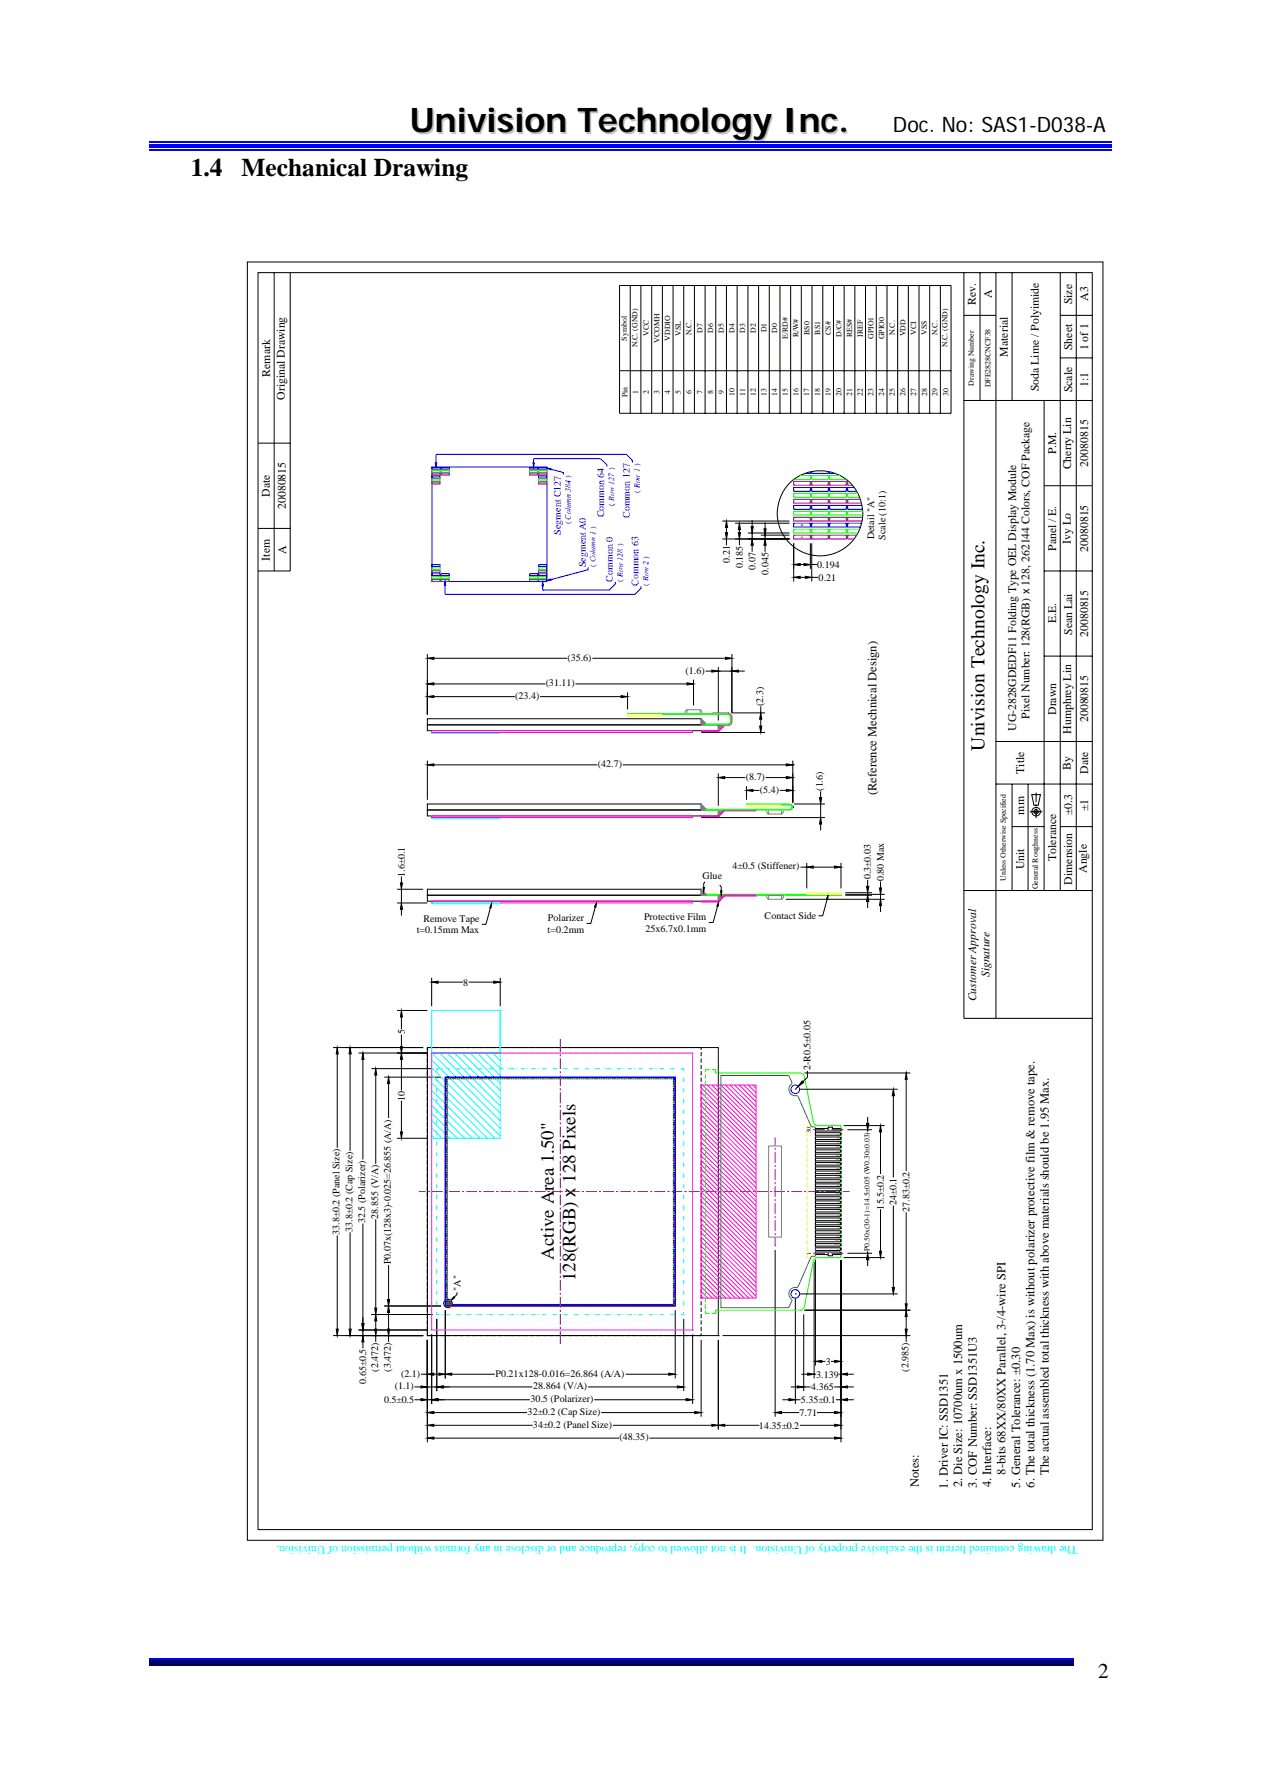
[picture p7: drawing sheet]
<svg xmlns="http://www.w3.org/2000/svg" width="210mm" height="297mm" viewBox="0 0 210 297" stroke-linecap="round" stroke-linejoin="round" font-family="sans-serif">
<defs><g id="words">
<text font-size="5.7" fill="#c0c0c0" x="68.5" y="22.3">Univision Technology Inc.</text>
<g font-size="4.2">
<text x="31.7" y="29.3">1.4</text>
<text x="40.2" y="29.3">Mechanical Drawing</text>
</g>
<g font-size="3.5">
<text x="148.7" y="22">Doc. No: SAS1-D038-A</text>
<text x="182.9" y="279.5">2</text>
</g>
<text font-size="3.3" x="164" y="125.1" transform="rotate(-90 164 125.1)">Univision Technology Inc.</text>
<g font-size="3.1">
<text x="92.2" y="209.8" transform="rotate(-90 92.2 209.8)">Active Area 1.50&quot;</text>
<text x="95.8" y="213.4" transform="rotate(-90 95.8 213.4)">128(RGB) x 128 Pixels</text>
</g>
<g font-size="2.1">
<text x="145.9" y="132.5" transform="rotate(-90 145.9 132.5)">(Reference Mechnical Design)</text>
<text x="167.4" y="245.7" transform="rotate(-90 167.4 245.7)">8-bits 68XX/80XX Parallel, 3-/4-wire SPI</text>
<text x="174.7" y="245.7" transform="rotate(-90 174.7 245.7)">The actual assembled total thickness with above materials should be 1.95 Max.</text>
<text x="153" y="247.7" transform="rotate(-90 153 247.7)">Notes:</text>
<text x="157.8" y="248" transform="rotate(-90 157.8 248)">1. Driver IC: SSD1351</text>
<text x="160.2" y="247.8" transform="rotate(-90 160.2 247.8)">2. Die Size: 10700um x 1500um</text>
<text x="162.6" y="247.8" transform="rotate(-90 162.6 247.8)">3. COF Number: SSD1351U3</text>
<text x="165" y="247.8" transform="rotate(-90 165 247.8)">4. Interface:</text>
<text x="169.9" y="247.9" transform="rotate(-90 169.9 247.9)">5. General Tolerance: ±0.30</text>
<text x="172.3" y="247.8" transform="rotate(-90 172.3 247.8)">6. The total thickness (1.70 Max) is without polarizer protective film &amp; remove tape.</text>
</g>
<g font-size="2">
<text x="162.5" y="50.8" transform="rotate(-90 162.5 50.8)">Rev.</text>
<text x="165.2" y="49.7" transform="rotate(-90 165.2 49.7)">A</text>
<text x="178.5" y="50.7" transform="rotate(-90 178.5 50.7)">Size</text>
<text x="181.2" y="50.1" transform="rotate(-90 181.2 50.1)">A3</text>
<text x="167.9" y="59.4" transform="rotate(-90 167.9 59.4)">Material</text>
<text x="178.5" y="58.3" transform="rotate(-90 178.5 58.3)">Sheet</text>
<text x="181.2" y="58.4" transform="rotate(-90 181.2 58.4)">1 of 1</text>
<text x="45" y="62.8" transform="rotate(-90 45 62.8)">Remark</text>
<text x="173" y="65.2" transform="rotate(-90 173 65.2)">Soda Lime / Polyimide</text>
<text x="178.5" y="65.3" transform="rotate(-90 178.5 65.3)">Scale</text>
<text x="181.2" y="64.4" transform="rotate(-90 181.2 64.4)">1:1</text>
<text x="47.5" y="66.6" transform="rotate(-90 47.5 66.6)">Original Drawing</text>
<text x="175.9" y="75.7" transform="rotate(-90 175.9 75.7)">P.M.</text>
<text x="181.2" y="77.7" transform="rotate(-90 181.2 77.7)">20080815</text>
<text x="45" y="82.8" transform="rotate(-90 45 82.8)">Date</text>
<text x="178.4" y="78.2" transform="rotate(-90 178.4 78.2)">Cherry Lin</text>
<text x="47.6" y="84.8" transform="rotate(-90 47.6 84.8)">20080815</text>
<text x="45" y="93.4" transform="rotate(-90 45 93.4)">Item</text>
<text x="47.6" y="92.3" transform="rotate(-90 47.6 92.3)">A</text>
<text x="175.9" y="91.8" transform="rotate(-90 175.9 91.8)">Panel / E.</text>
<text x="178.3" y="90.7" transform="rotate(-90 178.3 90.7)">Ivy Lo</text>
<text x="181.2" y="91.9" transform="rotate(-90 181.2 91.9)">20080815</text>
<text x="175.9" y="103.9" transform="rotate(-90 175.9 103.9)">E.E.</text>
<text x="178.5" y="105.7" transform="rotate(-90 178.5 105.7)">Sean Lai</text>
<text x="181.2" y="106.1" transform="rotate(-90 181.2 106.1)">20080815</text>
<text x="171.4" y="119.8" transform="rotate(-90 171.4 119.8)">Pixel Number: 128(RGB) x 128, 262144 Colors, COF Package</text>
<text x="175.9" y="119.1" transform="rotate(-90 175.9 119.1)">Drawn</text>
<text x="169.2" y="121.8" transform="rotate(-90 169.2 121.8)">UG-2828GDEDF11 Folding Type OEL Display Module</text>
<text x="178.4" y="122.2" transform="rotate(-90 178.4 122.2)">Humphrey Lin</text>
<text x="181.2" y="120.3" transform="rotate(-90 181.2 120.3)">20080815</text>
<text x="170.5" y="128.9" transform="rotate(-90 170.5 128.9)">Title</text>
<text x="178.3" y="128.2" transform="rotate(-90 178.3 128.2)">By</text>
<text x="181.2" y="128.9" transform="rotate(-90 181.2 128.9)">Date</text>
<text x="170.5" y="135.7" transform="rotate(-90 170.5 135.7)">mm</text>
<text x="178.5" y="135.8" transform="rotate(-90 178.5 135.8)">±0.3</text>
<text x="181.2" y="135" transform="rotate(-90 181.2 135)">±1</text>
<text x="175.9" y="143.4" transform="rotate(-90 175.9 143.4)">Tolerance</text>
<text x="170.5" y="144.8" transform="rotate(-90 170.5 144.8)">Unit</text>
<text x="178.5" y="147.4" transform="rotate(-90 178.5 147.4)">Dimension</text>
<text x="181" y="145.4" transform="rotate(-90 181 145.4)">Angle</text>
<text x="162.5" y="166.8" transform="rotate(-90 162.5 166.8)">Customer Approval</text>
<text x="164.8" y="162.8" transform="rotate(-90 164.8 162.8)">Signature</text>
</g>
<text font-size="2" fill="#0ff" x="179.4" y="257.5" transform="rotate(-180 179.4 257.5)">The drawing contained herein is the exclusive property of Univision. It is not allowed to copy, reproduce and or disclose in any formats without permission of Univision.</text>
<g font-size="1.7" fill="#00f">
<text x="93.4" y="89.1" transform="rotate(-90 93.4 89.1)">Segment C127</text>
<text x="100.6" y="86.2" transform="rotate(-90 100.6 86.2)">Common 64</text>
<text x="104.9" y="86.3" transform="rotate(-90 104.9 86.3)">Common 127</text>
<text x="97.5" y="94.5" transform="rotate(-90 97.5 94.5)">Segment A0</text>
<text x="102.1" y="96.9" transform="rotate(-90 102.1 96.9)">Common 0</text>
<text x="106.3" y="97.6" transform="rotate(-90 106.3 97.6)">Common 63</text>
</g>
<g font-size="1.7">
<text x="145.5" y="89.8" transform="rotate(-90 145.5 89.8)">Detail &quot;A&quot;</text>
<text x="147.5" y="89.9" transform="rotate(-90 147.5 89.9)">Scale (10:1)</text>
<text x="121.5" y="93.7" transform="rotate(-90 121.5 93.7)">0.21</text>
<text x="123.7" y="94.7" transform="rotate(-90 123.7 94.7)">0.185</text>
<text x="125.8" y="94.9" transform="rotate(-90 125.8 94.9)">0.07</text>
<text x="128" y="95.7" transform="rotate(-90 128 95.7)">0.045</text>
<text x="136.1" y="94.6">0.194</text>
<text x="136.3" y="96.8">0.21</text>
<text x="94.5" y="110.1">(35.6)</text>
<text x="114.2" y="112.2">(1.6)</text>
<text x="85.8" y="116.5">(23.4)</text>
<text x="90.9" y="114.3">(31.11)</text>
<text x="127.1" y="117.6" transform="rotate(-90 127.1 117.6)">(2.3)</text>
<text x="99.5" y="127.8">(42.7)</text>
<text x="124.2" y="129.9">(8.7)</text>
<text x="137" y="131.8" transform="rotate(-90 137 131.8)">(1.6)</text>
<text x="126.5" y="132.1">(5.4)</text>
<text x="67.4" y="146.1" transform="rotate(-90 67.4 146.1)">1.6±0.1</text>
<text x="117" y="146.5">Glue</text>
<text x="122" y="144.8">4±0.5 (Stiffener)</text>
<text x="145" y="146.5" transform="rotate(-90 145 146.5)">0.3±0.03</text>
<text x="147.2" y="146.8" transform="rotate(-90 147.2 146.8)">0.80 Max</text>
<text x="69.4" y="155.5">t=0.15mm Max</text>
<text x="70.5" y="153.6">Remove Tape</text>
<text x="91.2" y="155.4">t=0.2mm</text>
<text x="91.2" y="153.5">Polarizer</text>
<text x="107.3" y="153.3">Protective Film</text>
<text x="107.5" y="155.2">25x6.7x0.1mm</text>
<text x="127.3" y="153.2">Contact Side</text>
<text x="77.2" y="164.2">8</text>
<text x="67.4" y="172.3" transform="rotate(-90 67.4 172.3)">5</text>
<text x="135" y="178.3" transform="rotate(-90 135 178.3)">2-R0.5±0.05</text>
<text x="67.4" y="183.5" transform="rotate(-90 67.4 183.5)">10</text>
<text x="60.8" y="203.8" transform="rotate(-90 60.8 203.8)">32.5 (Polarizer)</text>
<text x="62.9" y="203" transform="rotate(-90 62.9 203)">28.855 (V/A)</text>
<text x="147.2" y="201.5" transform="rotate(-90 147.2 201.5)">15.5±0.2</text>
<text x="149.3" y="200.7" transform="rotate(-90 149.3 200.7)">24±0.1</text>
<text x="151.4" y="201.9" transform="rotate(-90 151.4 201.9)">27.83±0.2</text>
<text x="56.5" y="205.7" transform="rotate(-90 56.5 205.7)">33.8±0.2 (Panel Size)</text>
<text x="58.7" y="205.2" transform="rotate(-90 58.7 205.2)">33.8±0.2 (Cap Size)</text>
<text x="65.1" y="210.7" transform="rotate(-90 65.1 210.7)">P0.07x(128x3)-0.025=26.855 (A/A)</text>
<text x="76.7" y="215" transform="rotate(-90 76.7 215)">&quot;A&quot;</text>
<text x="137.5" y="227.4">3</text>
<text x="61" y="230.5" transform="rotate(-90 61 230.5)">0.65±0.5</text>
<text x="62.9" y="228.5" transform="rotate(-90 62.9 228.5)">(2.472)</text>
<text x="63.9" y="233.7">0.5±0.5</text>
<text x="65.1" y="228.5" transform="rotate(-90 65.1 228.5)">(3.472)</text>
<text x="65.7" y="231.5">(1.1)</text>
<text x="66.8" y="229.3">(2.1)</text>
<text x="82.5" y="229.3">P0.21x128-0.016=26.864 (A/A)</text>
<text x="88.3" y="233.6">30.5 (Polarizer)</text>
<text x="88.8" y="231.5">28.864 (V/A)</text>
<text x="133.3" y="233.7">5.35±0.1</text>
<text x="135.1" y="231.6">4.365</text>
<text x="135.9" y="229.5">3.139</text>
<text x="151.3" y="228.5" transform="rotate(-90 151.3 228.5)">(2.985)</text>
<text x="87.8" y="235.7">32±0.2 (Cap Size)</text>
<text x="88.8" y="237.8">34±0.2 (Panel Size)</text>
<text x="103.1" y="240">(48.35)</text>
<text x="126.4" y="238">14.35±0.2</text>
<text x="133.1" y="235.9">7.71</text>
</g>
<g font-size="1.3">
<text x="104.4" y="56.7" transform="rotate(-90 104.4 56.7)">Symbol</text>
<text x="106.2" y="57.9" transform="rotate(-90 106.2 57.9)">N.C. (GND)</text>
<text x="108.1" y="56" transform="rotate(-90 108.1 56)">VCC</text>
<text x="109.8" y="57.1" transform="rotate(-90 109.8 57.1)">VCOMH</text>
<text x="111.6" y="56.7" transform="rotate(-90 111.6 56.7)">VDDIO</text>
<text x="113.4" y="55.9" transform="rotate(-90 113.4 55.9)">VSL</text>
<text x="115.2" y="55.9" transform="rotate(-90 115.2 55.9)">N.C.</text>
<text x="117" y="55.5" transform="rotate(-90 117 55.5)">D7</text>
<text x="118.7" y="55.5" transform="rotate(-90 118.7 55.5)">D6</text>
<text x="120.5" y="55.4" transform="rotate(-90 120.5 55.4)">D5</text>
<text x="122.3" y="55.5" transform="rotate(-90 122.3 55.5)">D4</text>
<text x="124.1" y="55.4" transform="rotate(-90 124.1 55.4)">D3</text>
<text x="125.9" y="55.5" transform="rotate(-90 125.9 55.5)">D2</text>
<text x="127.7" y="55.4" transform="rotate(-90 127.7 55.4)">D1</text>
<text x="129.4" y="55.5" transform="rotate(-90 129.4 55.5)">D0</text>
<text x="131.2" y="56.5" transform="rotate(-90 131.2 56.5)">E/RD#</text>
<text x="133" y="56.2" transform="rotate(-90 133 56.2)">R/W#</text>
<text x="134.8" y="55.8" transform="rotate(-90 134.8 55.8)">BS0</text>
<text x="136.5" y="55.7" transform="rotate(-90 136.5 55.7)">BS1</text>
<text x="138.3" y="55.8" transform="rotate(-90 138.3 55.8)">CS#</text>
<text x="140.1" y="56.1" transform="rotate(-90 140.1 56.1)">D/C#</text>
<text x="141.9" y="56.2" transform="rotate(-90 141.9 56.2)">RES#</text>
<text x="143.7" y="56.1" transform="rotate(-90 143.7 56.1)">IREF</text>
<text x="145.4" y="56.5" transform="rotate(-90 145.4 56.5)">GPIO1</text>
<text x="147.2" y="56.5" transform="rotate(-90 147.2 56.5)">GPIO0</text>
<text x="149" y="55.9" transform="rotate(-90 149 55.9)">N.C.</text>
<text x="150.8" y="56" transform="rotate(-90 150.8 56)">VDD</text>
<text x="152.6" y="55.8" transform="rotate(-90 152.6 55.8)">VCI</text>
<text x="154.3" y="55.8" transform="rotate(-90 154.3 55.8)">VSS</text>
<text x="156.1" y="55.9" transform="rotate(-90 156.1 55.9)">N.C.</text>
<text x="157.8" y="57.9" transform="rotate(-90 157.8 57.9)">N.C. (GND)</text>
<text x="106.3" y="65.6" transform="rotate(-90 106.3 65.6)">1</text>
<text x="108.1" y="65.6" transform="rotate(-90 108.1 65.6)">2</text>
<text x="109.8" y="65.6" transform="rotate(-90 109.8 65.6)">3</text>
<text x="111.6" y="65.6" transform="rotate(-90 111.6 65.6)">4</text>
<text x="113.4" y="65.6" transform="rotate(-90 113.4 65.6)">5</text>
<text x="115.2" y="65.7" transform="rotate(-90 115.2 65.7)">6</text>
<text x="117" y="65.6" transform="rotate(-90 117 65.6)">7</text>
<text x="118.7" y="65.7" transform="rotate(-90 118.7 65.7)">8</text>
<text x="120.5" y="65.6" transform="rotate(-90 120.5 65.6)">9</text>
<text x="124.1" y="66" transform="rotate(-90 124.1 66)">11</text>
<text x="127.6" y="66" transform="rotate(-90 127.6 66)">13</text>
<text x="131.2" y="66" transform="rotate(-90 131.2 66)">15</text>
<text x="140.1" y="66" transform="rotate(-90 140.1 66)">20</text>
<text x="141.9" y="65.9" transform="rotate(-90 141.9 65.9)">21</text>
<text x="143.7" y="66" transform="rotate(-90 143.7 66)">22</text>
<text x="145.4" y="65.9" transform="rotate(-90 145.4 65.9)">23</text>
<text x="147.2" y="66" transform="rotate(-90 147.2 66)">24</text>
<text x="149" y="65.9" transform="rotate(-90 149 65.9)">25</text>
<text x="150.8" y="66" transform="rotate(-90 150.8 66)">26</text>
<text x="152.6" y="66" transform="rotate(-90 152.6 66)">27</text>
<text x="154.4" y="65.9" transform="rotate(-90 154.4 65.9)">28</text>
<text x="156.1" y="66" transform="rotate(-90 156.1 66)">29</text>
<text x="157.9" y="66" transform="rotate(-90 157.9 66)">30</text>
<text x="162.2" y="64.3" transform="rotate(-90 162.2 64.3)">Drawing Number</text>
<text x="165" y="64.5" transform="rotate(-90 165 64.5)">DFE2828CNCF38</text>
<text x="104.5" y="66.2" transform="rotate(-90 104.5 66.2)">Pin</text>
<text x="122.3" y="66" transform="rotate(-90 122.3 66)">10</text>
<text x="125.9" y="66" transform="rotate(-90 125.9 66)">12</text>
<text x="129.4" y="66" transform="rotate(-90 129.4 66)">14</text>
<text x="133" y="66" transform="rotate(-90 133 66)">16</text>
<text x="134.8" y="66" transform="rotate(-90 134.8 66)">17</text>
<text x="136.5" y="66" transform="rotate(-90 136.5 66)">18</text>
<text x="138.3" y="66" transform="rotate(-90 138.3 66)">19</text>
<text x="167.5" y="146.8" transform="rotate(-90 167.5 146.8)">Unless Otherwise Specified</text>
<text x="172.8" y="148.1" transform="rotate(-90 172.8 148.1)">General Roughness</text>
<text x="144.8" y="208.4" transform="rotate(-90 144.8 208.4)">P0.50x(30-1)=14.5±0.05 (W0.30±0.03)</text>
</g>
<g font-size="1.3" fill="#00f">
<text x="106.6" y="82.1" transform="rotate(-90 106.6 82.1)">( Row 1 )</text>
<text x="95" y="87.3" transform="rotate(-90 95 87.3)">( Column 384 )</text>
<text x="102.3" y="84.2" transform="rotate(-90 102.3 84.2)">( Row 127 )</text>
<text x="99.2" y="94.5" transform="rotate(-90 99.2 94.5)">( Column 1 )</text>
<text x="103.7" y="96.9" transform="rotate(-90 103.7 96.9)">( Row 128 )</text>
<text x="108" y="97.6" transform="rotate(-90 108 97.6)">( Row 2 )</text>
</g>
<g font-size="1">
<text x="135" y="188.8" transform="rotate(-90 135 188.8)">30</text>
<text x="135" y="209.1" transform="rotate(-90 135 209.1)">1</text>
</g>
<text font-size=".5" fill="#f00" x="133.7" y="89.7" transform="rotate(-90 133.7 89.7)">R</text>
<text font-size=".5" fill="#0f0" x="133.7" y="88.7" transform="rotate(-90 133.7 88.7)">G</text>
<text font-size=".5" fill="#00f" x="133.7" y="87.7" transform="rotate(-90 133.7 87.7)">B</text>
</g></defs>
<path d="M24.9 25h160.3" fill="none" stroke="#00f" stroke-width=".25"/>
<path d="M24.9 24h160.3v.6h-160.3z" fill="#00f"/>
<path d="M24.9 23.7h160.3M24.9 276.4h153.9" fill="none" stroke="#00f" stroke-width=".25"/>
<path d="M24.9 276.5h153.9v.8h-153.9z" fill="#00006b"/>
<path d="M24.9 277.5h153.9" fill="none" stroke="#005" stroke-width=".25"/>
<g fill="none" stroke="#f00" stroke-width=".17">
<path d="M71.9 78.8h1.4v.3h-1.4zM73.4 78.8h1.4v.3h-1.4zM88.2 78.8h1.4v.3h-1.4zM89.7 78.8h1.4v.3h-1.4zM71.9 96.6h1.4v.3h-1.4zM71.9 95.1h1.4v.3h-1.4zM71.9 80.3h1.4v.3h-1.4zM73.4 96.6h1.4v.3h-1.4zM88.2 96.6h1.4v.3h-1.4zM89.7 96.6h1.4v.3h-1.4zM89.7 95.1h1.4v.3h-1.4zM89.7 80.3h1.4v.3h-1.4z"/>
<path d="M132.2 89.2h2.7v.6h-2.7zM132.2 86.2h2.7v.6h-2.7zM132.2 83.2h2.7v.6h-2.7zM132.2 80.2h2.7v.6h-2.7zM135.2 89.2h2.7v.6h-2.7zM135.2 86.2h2.7v.6h-2.7zM135.2 83.2h2.7v.6h-2.7zM135.2 80.2h2.7v.6h-2.7zM138.2 89.2h2.7v.6h-2.7zM138.2 86.2h2.7v.6h-2.7zM138.2 83.2h2.7v.6h-2.7zM138.2 80.2h2.7v.6h-2.7z"/>
<path d="M141.3 80.2h-.1v.6h.7M142.7 89.2h-1.5v.6h1M143.3 83.2h-2.1v.6h2.3M143.6 86.2h-2.4v.6h2.4M74.1 179.9l.3 .1zM74.1 179.6l.3 .1zM74.5 179.6l.2 .1zM74.8 179.6l.2 .1zM75.1 179.6l.2 .1zM75.4 179.6l.2 .1zM75.6 179.6l.3 .1zM75.9 179.6l.3 .1z"/>
<path d="M76.2 179.6l.3 .1zM76.6 179.6l.2 .1zM76.9 179.6l.2 .1zM77.2 179.6l.2 .1zM77.4 179.6l.3 .1zM77.7 179.6l.3 .1zM78 179.6l.3 .1zM78.4 179.6l.2 .1zM78.6 179.6l.3 .1zM79 179.6l.2 .1zM79.2 179.6l.3 .1zM79.5 179.6l.3 .1z"/>
<path d="M79.8 179.6l.3 .1zM80.2 179.6l.2 .1zM80.4 179.6l.3 .1zM80.8 179.6l.2 .1zM81 179.6l.3 .1zM81.3 179.6l.3 .1zM81.6 179.6l.3 .1zM81.9 179.6l.3 .1zM82.2 179.6l.3 .1zM82.5 179.6l.3 .1zM82.8 179.6l.3 .1zM83.1 179.6l.3 .1z"/>
<path d="M83.4 179.6l.3 .1zM83.7 179.6l.3 .1zM84 179.6l.3 .1zM84.3 179.6l.3 .1zM84.6 179.6l.3 .1zM84.9 179.6l.3 .1zM85.2 179.6l.3 .1zM85.5 179.6l.3 .1zM85.8 179.6l.3 .1zM86.1 179.6l.3 .1zM86.4 179.6l.3 .1zM86.7 179.6l.3 .1z"/>
<path d="M87 179.6l.3 .1zM87.3 179.6l.3 .1zM87.6 179.6l.3 .1zM87.9 179.6l.3 .1zM88.2 179.6l.3 .1zM88.5 179.6l.3 .1zM88.8 179.6l.3 .1zM89.1 179.6l.3 .1zM89.4 179.6l.3 .1zM89.7 179.6l.3 .1zM90 179.6l.3 .1zM90.3 179.6l.3 .1z"/>
<path d="M90.6 179.6l.3 .1zM90.9 179.6l.3 .1zM91.2 179.6l.3 .1zM91.5 179.6l.3 .1zM91.8 179.6l.3 .1zM92.1 179.6l.3 .1zM92.4 179.6l.3 .1zM92.7 179.6l.3 .1zM93 179.6l.3 .1zM93.3 179.6l.3 .1zM93.3 173.1v2.2M93.3 175.6v.4"/>
<path d="M93.3 176.3v1.8M93.3 178.5v.3M93.3 179.2v1.7M93.6 179.6l.3 .1zM93.9 179.6l.3 .1zM94.2 179.6l.3 .1zM94.5 179.6l.3 .1zM94.8 179.6l.3 .1zM95.1 179.6l.3 .1zM95.4 179.6l.3 .1zM95.7 179.6l.3 .1zM96 179.6l.3 .1z"/>
<path d="M96.3 179.6l.3 .1zM96.6 179.6l.3 .1zM96.9 179.6l.3 .1zM97.2 179.6l.3 .1zM97.5 179.6l.3 .1zM97.8 179.6l.3 .1zM98.1 179.6l.3 .1zM98.4 179.6l.3 .1zM98.7 179.6l.3 .1zM99 179.6l.3 .1zM99.3 179.6l.3 .1zM99.6 179.6l.3 .1z"/>
<path d="M99.9 179.6l.3 .1zM100.2 179.6l.3 .1zM100.5 179.6l.3 .1zM100.8 179.6l.2 .1zM101.1 179.6l.3 .1zM101.4 179.6l.3 .1zM101.7 179.6l.3 .1zM102 179.6l.3 .1zM102.3 179.6l.3 .1zM102.6 179.6l.2 .1zM102.9 179.6l.2 .1zM103.2 179.6l.3 .1z"/>
<path d="M103.5 179.6l.3 .1zM103.8 179.6l.3 .1zM104.1 179.6l.3 .1zM104.4 179.6l.2 .1zM104.7 179.6l.2 .1zM105 179.6l.3 .1zM105.3 179.6l.2 .1zM105.6 179.6l.3 .1zM105.9 179.6l.3 .1zM106.2 179.6l.2 .1zM106.5 179.6l.2 .1zM106.8 179.6l.3 .1z"/>
<path d="M107.1 179.6l.2 .1zM107.4 179.6l.3 .1zM107.7 179.6l.2 .1zM108 179.6l.2 .1zM108.3 179.6l.2 .1zM108.6 179.6l.2 .1zM108.9 179.6l.2 .1zM109.2 179.6l.2 .1zM109.5 179.6l.2 .1zM109.8 179.6l.2 .1zM110.1 179.6l.2 .1zM110.4 179.6l.2 .1z"/>
<path d="M110.7 179.6l.2 .1zM111 179.6l.2 .1zM111.3 179.6l.2 .1zM111.5 179.6l.3 .1zM111.9 179.6l.2 .1zM112.1 179.6l.3 .1zM112.1 179.9l.3 .1zM69.7 198.5h1.2M71.2 198.5h.4M71.9 198.5h1.8M74.1 198.5h.3M74.1 199.9l.3 .1z"/>
<path d="M74.1 199.6l.3 .1zM74.1 199.3l.3 .1zM74.1 199l.3 .1zM74.1 198.7l.3 .1zM74.1 198.4l.3 .1zM74.1 198.1l.3 .1zM74.1 197.8l.3 .1zM74.1 197.5l.3 .1zM74.1 197.2l.3 .1zM74.1 196.9l.3 .1zM74.1 196.6l.3 .1zM74.1 196.3l.3 .1z"/>
<path d="M74.1 196l.3 .1zM74.1 195.7l.3 .1zM74.1 195.5h.3zM74.1 195.2h.3zM74.1 194.8l.3 .1zM74.1 194.6h.3zM74.1 194.2l.3 .1zM74.1 194h.3zM74.1 193.7h.3zM74.1 193.4h.3zM74.1 193.1h.3zM74.1 192.8h.3z"/>
<path d="M74.1 192.5h.3zM74.1 192.2h.3zM74.1 191.9h.3zM74.1 191.6h.3zM74.1 191.3h.3zM74.1 191l.3 .1zM74.1 190.7h.3zM74.1 190.4h.3zM74.1 190.1h.3zM74.1 189.8h.3zM74.1 189.5h.3zM74.1 189.2l.3 .1z"/>
<path d="M74.1 188.9l.3 .1zM74.1 188.6h.3zM74.1 188.3l.3 .1zM74.1 188l.3 .1zM74.1 187.7h.3zM74.1 187.4l.3 .1zM74.1 187.1l.3 .1zM74.1 186.8l.3 .1zM74.1 186.5l.3 .1zM74.1 186.2l.3 .1zM74.1 185.9l.3 .1zM74.1 185.6l.3 .1z"/>
<path d="M74.1 185.3l.3 .1zM74.1 185l.3 .1zM74.1 184.7l.3 .1zM74.1 184.4l.3 .1zM74.1 184.1l.3 .1zM74.1 183.8l.3 .1zM74.1 183.5l.3 .1zM74.1 183.2l.3 .1zM74.1 182.9l.3 .1zM74.1 182.6l.3 .1zM74.1 182.3l.3 .1zM74.1 182l.3 .1z"/>
<path d="M74.1 181.7l.3 .1zM74.1 181.4l.3 .1zM74.1 181.1l.3 .1zM74.1 180.8l.3 .1zM74.1 180.6h.3zM74.1 180.2l.3 .1zM74.8 198.5h1.8M76.9 198.5h.4M77.7 198.5h1.7M79.8 198.5h.3M80.5 198.5h1.8M82.6 198.5h.4"/>
<path d="M83.3 198.5h1.8M85.5 198.5h.3M86.2 198.5h1.8M88.3 198.5h.4M89 198.5h1.8M91.2 198.5h.3M91.9 198.5h1.8M93.3 181.3v.4M93.3 182v1.8M93.3 184.1v.4M93.3 184.8v1.8M93.3 187v.3"/>
<path d="M93.3 187.7v1.7M93.3 189.8v.4M93.3 190.5v1.8M93.3 192.6v.4M93.3 193.4v1.7M93.3 195.5v.3M93.3 196.2v1.8M93.3 198.3v.4M93.3 199v1.8M94 198.5h.4M94.7 198.5h1.8M96.9 198.5h.3"/>
<path d="M97.6 198.5h1.8M99.7 198.5h.4M100.4 198.5h1.8M102.6 198.5h.3M103.3 198.5h1.8M105.4 198.5h.4M106.1 198.5h1.8M108.3 198.5h.3M109 198.5h1.8M111.1 198.5h.4M111.8 198.5h1.8M112.1 199.9l.3 .1z"/>
<path d="M112.1 199.6l.3 .1zM112.1 199.3l.3 .1zM112.1 199l.3 .1zM112.1 198.7l.3 .1zM112.1 198.4l.3 .1zM112.1 198.1l.3 .1zM112.1 197.8l.3 .1zM112.1 197.5l.3 .1zM112.1 197.2l.3 .1zM112.1 196.9l.3 .1zM112.1 196.6l.3 .1zM112.1 196.3l.3 .1z"/>
<path d="M112.1 196l.3 .1zM112.1 195.7l.3 .1zM112.1 195.5h.3zM112.1 195.2h.3zM112.1 194.8l.3 .1zM112.1 194.6h.3zM112.1 194.2l.3 .1zM112.1 194h.3zM112.1 193.7h.3zM112.1 193.4h.3zM112.1 193.1h.3zM112.1 192.8h.3z"/>
<path d="M112.1 192.5h.3zM112.1 192.2h.3zM112.1 191.9h.3zM112.1 191.6h.3zM112.1 191.3h.3zM112.1 191l.3 .1zM112.1 190.7h.3zM112.1 190.4h.3zM112.1 190.1h.3zM112.1 189.8h.3zM112.1 189.5h.3zM112.1 189.2l.3 .1z"/>
<path d="M112.1 188.9l.3 .1zM112.1 188.6h.3zM112.1 188.3l.3 .1zM112.1 188l.3 .1zM112.1 187.7h.3zM112.1 187.4l.3 .1zM112.1 187.1l.3 .1zM112.1 186.8l.3 .1zM112.1 186.5l.3 .1zM112.1 186.2l.3 .1zM112.1 185.9l.3 .1zM112.1 185.6l.3 .1z"/>
<path d="M112.1 185.3l.3 .1zM112.1 185l.3 .1zM112.1 184.7l.3 .1zM112.1 184.4l.3 .1zM112.1 184.1l.3 .1zM112.1 183.8l.3 .1zM112.1 183.5l.3 .1zM112.1 183.2l.3 .1zM112.1 182.9l.3 .1zM112.1 182.6l.3 .1zM112.1 182.3l.3 .1zM112.1 182l.3 .1z"/>
<path d="M112.1 181.7l.3 .1zM112.1 181.4l.3 .1zM112.1 181.1l.3 .1zM112.1 180.8l.3 .1zM112.1 180.6h.3zM112.1 180.2l.3 .1zM114 198.5h.3M114.7 198.5h1.8M116.8 198.5h.4M117.5 198.5h1.8M119.7 198.5h.3M120.4 198.5h1.8"/>
<path d="M122.5 198.5h.4M123.2 198.5h1.8M125.4 198.5h.3M126.1 198.5h1.8M128.2 198.5h.4M128.9 198.5h1.8M129.1 189.5v1.4M129.1 191.2v.4M129.1 191.9v1.8M129.1 194.1v.3M129.1 194.8v1.8M129.1 196.9v.4"/>
<path d="M129.1 197.6v1.8M129.1 199.7v.4M131.1 198.5h.3M131.8 198.5h1.8M133.9 198.5h.4M134.6 198.5h1.8M136.8 198.5h.3M137.5 198.5h1.8M139.6 198.5h.4M140.3 198.5h1.2M74.1 217.5l.3 .1zM74.1 217.2l.3 .1z"/>
<path d="M74.1 216.9l.3 .1zM74.1 216.6l.3 .1zM74.1 216.3l.3 .1zM74.1 216l.3 .1zM74.1 215.7l.3 .1zM74.1 215.4l.3 .1zM74.1 215.1l.3 .1zM74.1 214.8l.3 .1zM74.1 214.5l.3 .1zM74.1 214.2l.3 .1zM74.1 213.9l.3 .1zM74.1 213.6l.3 .1z"/>
<path d="M74.1 213.3l.3 .1zM74.1 213l.3 .1zM74.1 212.7l.3 .1zM74.1 212.4l.3 .1zM74.1 212.2h.3zM74.1 211.8l.3 .1zM74.1 211.5l.3 .1zM74.1 211.2l.3 .1zM74.1 210.9l.3 .1zM74.1 210.7h.3zM74.1 210.4h.3zM74.1 210.1h.3z"/>
<path d="M74.1 209.7l.3 .1zM74.1 209.5h.3zM74.1 209.2h.3zM74.1 208.9h.3zM74.1 208.6h.3zM74.1 208.3h.3zM74.1 208h.3zM74.1 207.7h.3zM74.1 207.4h.3zM74.1 207.1h.3zM74.1 206.8h.3zM74.1 206.5h.3z"/>
<path d="M74.1 206.2h.3zM74.1 205.9l.3 .1zM74.1 205.6l.3 .1zM74.1 205.3h.3zM74.1 205l.3 .1zM74.1 204.7h.3zM74.1 204.4h.3zM74.1 204.1l.3 .1zM74.1 203.8l.3 .1zM74.1 203.5l.3 .1zM74.1 203.2l.3 .1zM74.1 202.9l.3 .1z"/>
<path d="M74.1 202.6l.3 .1zM74.1 202.3l.3 .1zM74.1 202l.3 .1zM74.1 201.7l.3 .1zM74.1 201.4l.3 .1zM74.1 201.1l.3 .1zM74.1 200.8l.3 .1zM74.1 200.5l.3 .1zM74.1 200.2l.3 .1zM74.5 217.5l.2 .1zM74.5 217.2l.2 .1zM74.5 216.9l.2 .1z"/>
<path d="M74.5 216.6l.2 .1zM74.8 217.5l.2 .1zM74.8 217.2l.2 .1zM74.8 216.9l.2 .1zM74.8 216.6l.2 .1zM75.1 217.5l.2 .1zM75.1 216.6v.1M75.3 216.9l-.2 .1h.2M75.3 217.2h-.2l.2 .1M75.4 217.5l.2 .1zM75.6 217.5l.3 .1zM75.9 217.5l.3 .1z"/>
<path d="M76.2 217.5l.3 .1zM76.6 217.5l.2 .1zM76.9 217.5l.2 .1zM77.2 217.5l.2 .1zM77.4 217.5l.3 .1zM77.7 217.5l.3 .1zM78 217.5l.3 .1zM78.4 217.5l.2 .1zM78.6 217.5l.3 .1zM79 217.5l.2 .1zM79.2 217.5l.3 .1zM79.5 217.5l.3 .1z"/>
<path d="M79.8 217.5l.3 .1zM80.2 217.5l.2 .1zM80.4 217.5l.3 .1zM80.8 217.5l.2 .1zM81 217.5l.3 .1zM81.3 217.5l.3 .1zM81.6 217.5l.3 .1zM81.9 217.5l.3 .1zM82.2 217.5l.3 .1zM82.5 217.5l.3 .1zM82.8 217.5l.3 .1zM83.1 217.5l.3 .1z"/>
<path d="M83.4 217.5l.3 .1zM83.7 217.5l.3 .1zM84 217.5l.3 .1zM84.3 217.5l.3 .1zM84.6 217.5l.3 .1zM84.9 217.5l.3 .1zM85.2 217.5l.3 .1zM85.5 217.5l.3 .1zM85.8 217.5l.3 .1zM86.1 217.5l.3 .1zM86.4 217.5l.3 .1zM86.7 217.5l.3 .1z"/>
<path d="M87 217.5l.3 .1zM87.3 217.5l.3 .1zM87.6 217.5l.3 .1zM87.9 217.5l.3 .1zM88.2 217.5l.3 .1zM88.5 217.5l.3 .1zM88.8 217.5l.3 .1zM89.1 217.5l.3 .1zM89.4 217.5l.3 .1zM89.7 217.5l.3 .1zM90 217.5l.3 .1zM90.3 217.5l.3 .1z"/>
<path d="M90.6 217.5l.3 .1zM90.9 217.5l.3 .1zM91.2 217.5l.3 .1zM91.5 217.5l.3 .1zM91.8 217.5l.3 .1zM92.1 217.5l.3 .1zM92.4 217.5l.3 .1zM92.7 217.5l.3 .1zM93 217.5l.3 .1zM93.3 217.5l.3 .1zM93.3 201.2v.3M93.3 201.9v1.8"/>
<path d="M93.3 204v.4M93.3 204.7v1.8M93.3 206.9v.3M93.3 207.6v1.7M93.3 209.7v.3M93.3 210.4v1.8M93.3 212.5v.4M93.3 213.2v1.8M93.3 215.4v.3M93.3 216.1v1.7M93.3 218.2v.4M93.3 218.9v1.8"/>
<path d="M93.6 217.5l.3 .1zM93.9 217.5l.3 .1zM94.2 217.5l.3 .1zM94.5 217.5l.3 .1zM94.8 217.5l.3 .1zM95.1 217.5l.3 .1zM95.4 217.5l.3 .1zM95.7 217.5l.3 .1zM96 217.5l.3 .1zM96.3 217.5l.3 .1zM96.6 217.5l.3 .1zM96.9 217.5l.3 .1z"/>
<path d="M97.2 217.5l.3 .1zM97.5 217.5l.3 .1zM97.8 217.5l.3 .1zM98.1 217.5l.3 .1zM98.4 217.5l.3 .1zM98.7 217.5l.3 .1zM99 217.5l.3 .1zM99.3 217.5l.3 .1zM99.6 217.5l.3 .1zM99.9 217.5l.3 .1zM100.2 217.5l.3 .1zM100.5 217.5l.3 .1z"/>
<path d="M100.8 217.5l.2 .1zM101.1 217.5l.3 .1zM101.4 217.5l.3 .1zM101.7 217.5l.3 .1zM102 217.5l.3 .1zM102.3 217.5l.3 .1zM102.6 217.5l.2 .1zM102.9 217.5l.2 .1zM103.2 217.5l.3 .1zM103.5 217.5l.3 .1zM103.8 217.5l.3 .1zM104.1 217.5l.3 .1z"/>
<path d="M104.4 217.5l.2 .1zM104.7 217.5l.2 .1zM105 217.5l.3 .1zM105.3 217.5l.2 .1zM105.6 217.5l.3 .1zM105.9 217.5l.3 .1zM106.2 217.5l.2 .1zM106.5 217.5l.2 .1zM106.8 217.5l.3 .1zM107.1 217.5l.2 .1zM107.4 217.5l.3 .1zM107.7 217.5l.2 .1z"/>
<path d="M108 217.5l.2 .1zM108.3 217.5l.2 .1zM108.6 217.5l.2 .1zM108.9 217.5l.2 .1zM109.2 217.5l.2 .1zM109.5 217.5l.2 .1zM109.8 217.5l.2 .1zM110.1 217.5l.2 .1zM110.4 217.5l.2 .1zM110.7 217.5l.2 .1zM111 217.5l.2 .1zM111.3 217.5l.2 .1z"/>
<path d="M111.5 217.5l.3 .1zM111.9 217.5l.2 .1zM112.1 217.5l.3 .1zM112.1 217.2l.3 .1zM112.1 216.9l.3 .1zM112.1 216.6l.3 .1zM112.1 216.3l.3 .1zM112.1 216l.3 .1zM112.1 215.7l.3 .1zM112.1 215.4l.3 .1zM112.1 215.1l.3 .1zM112.1 214.8l.3 .1z"/>
<path d="M112.1 214.5l.3 .1zM112.1 214.2l.3 .1zM112.1 213.9l.3 .1zM112.1 213.6l.3 .1zM112.1 213.3l.3 .1zM112.1 213l.3 .1zM112.1 212.7l.3 .1zM112.1 212.4l.3 .1zM112.1 212.2h.3zM112.1 211.8l.3 .1zM112.1 211.5l.3 .1zM112.1 211.2l.3 .1z"/>
<path d="M112.1 210.9l.3 .1zM112.1 210.7h.3zM112.1 210.4h.3zM112.1 210.1h.3zM112.1 209.7l.3 .1zM112.1 209.5h.3zM112.1 209.2h.3zM112.1 208.9h.3zM112.1 208.6h.3zM112.1 208.3h.3zM112.1 208h.3zM112.1 207.7h.3z"/>
<path d="M112.1 207.4h.3zM112.1 207.1h.3zM112.1 206.8h.3zM112.1 206.5h.3zM112.1 206.2h.3zM112.1 205.9l.3 .1zM112.1 205.6l.3 .1zM112.1 205.3h.3zM112.1 205l.3 .1zM112.1 204.7h.3zM112.1 204.4h.3zM112.1 204.1l.3 .1z"/>
<path d="M112.1 203.8l.3 .1zM112.1 203.5l.3 .1zM112.1 203.2l.3 .1zM112.1 202.9l.3 .1zM112.1 202.6l.3 .1zM112.1 202.3l.3 .1zM112.1 202l.3 .1zM112.1 201.7l.3 .1zM112.1 201.4l.3 .1zM112.1 201.1l.3 .1zM112.1 200.8l.3 .1zM112.1 200.5l.3 .1z"/>
<path d="M112.1 200.2l.3 .1zM129.1 200.5v1.7M129.1 202.6v.3M129.1 203.3v1.8M129.1 205.4v.4M129.1 206.1v1.4M93.3 221v.4M93.3 221.8v2.1"/>
</g>
<g fill="none" stroke="#000" stroke-width=".17">
<path d="M41.2 43.6h142.5v213h-142.5zM43 45.4h138.9v209.4h-138.9zM45.7 45.4v49.7M48.3 45.4v49.7h-5.3M103.2 47.6h55.2v21.3h-55.2zM104.9 47.6v21.3M106.7 47.6v21.3M108.5 47.6v21.3M110.3 47.6v21.3M112.1 47.6v21.3M113.9 47.6v21.3M115.6 47.6v21.3"/>
<path d="M117.4 47.6v21.3M119.2 47.6v21.3M121 47.6v21.3M122.7 47.6v21.3M124.5 47.6v21.3M126.3 47.6v21.3M128.1 47.6v21.3M129.9 47.6v21.3M131.7 47.6v21.3M133.4 47.6v21.3M135.2 47.6v21.3M137 47.6v21.3"/>
<path d="M138.8 47.6v21.3M140.6 47.6v21.3M142.3 47.6v21.3M144.1 47.6v21.3M145.9 47.6v21.3M147.7 47.6v21.3M149.5 47.6v21.3M151.3 47.6v21.3M153 47.6v21.3M154.8 47.6v21.3M156.6 47.6v21.3M160.5 45.4v124.3h21.4"/>
<path d="M160.5 52.5h5.3M163.2 45.4v21.3M165.8 45.4v124.3M168.5 45.4v21.3M176.6 45.4v103M176.6 59.6h5.3M176.6 52.5h5.3M179.2 45.4v103M43 73.8h5.3M103.2 61.8h55.2M160.5 66.7h21.4M173.9 66.7v81.7"/>
<path d="M43 88h5.3M120.3 89.8h11.2M120.3 86.8h11.2M120.8 88.7h.4l-.2 1.1zM121 86.8l.2 1.1h-.4zM121 87.9v.8M121 89.8v1M122.4 87.2h9.1M122.9 88.7h.4l-.2 1.1zM123.1 87.2l.2 1h-.4zM123.1 89.8h.1M123.1 88.2v.5"/>
<path d="M123.1 89.8v1M124.5 88.8h7M125.1 87.7h.3l-.2 1.1zM125.2 89.8l.2 1h-.3zM125.2 86.7v1M125.2 88.8v1M125.2 90.8v1.1M126.7 89.2h4.8M127.2 88.1h.4l-.2 1.1zM127.4 89.8l.2 1h-.4zM127.4 89.8h.1M127.4 87v1.1"/>
<path d="M127.4 89.2v.6M127.4 90.8v1.1M132.2 94.1l1-.2v.3zM132.2 96.2l1-.2v.4zM132.2 89.2h.1M132.2 89.8h.1M132.2 88.8h.1M132.2 90.5v6.4M132.2 87.2h.1M132.2 86.8h.1M133.2 94h.7M133.2 96.2h.9"/>
<path d="M133.9 93.9l1 .2-1 .1zM134.1 96l1.1 .2-1.1 .2zM134.9 89.8h.1M134.9 90.5v4.3M134.9 94h1.1M135.2 89.8h.1M135.2 90.5v6.4M135.2 96.2h1M173.9 95.1h8M173.9 80.9h8M71.2 119.7h45.6v1.1h-45.6zM71.2 116.1l1-.2v.3z"/>
<path d="M71.2 113.9l1-.2v.4zM71.2 109.7l1-.2v.4zM71.2 109v10M71.2 116.1h.1M71.2 119.7h.1M71.2 113.9h.1M71.2 109.7h.1M72.2 116.1h13.5M72.2 113.9h18.6M72.2 109.7h22.2M89.9 116.1h13.5M95.8 113.9h18.6"/>
<path d="M98.6 109.7h22.2M103.4 115.9l1.1 .2-1.1 .1zM104.5 115.4v2.8M104.5 118.9h.1M114.4 113.7l1.1 .2-1.1 .2zM115.5 113.2v4.3M115.5 118.2h.1M117.5 111.8h1M118.5 111.6l1.1 .2-1.1 .2zM119.6 111.8h.1M119.6 111.1v8.9M119.6 111.8h2.3"/>
<path d="M120.8 109.5l1.1 .2-1.1 .2zM121.2 118.8h.1M121.9 111.8l1.1-.2v.4zM121.9 109v9.8h5.5M121.9 119.5h.1M123 111.8h1M126.7 118.8l.2 1h-.4zM126.7 117.7v1.1M126.7 119.8v1.2M173.9 109.3h8M71.2 134.9h48.4v1h-48.4zM71.2 133.9h45.6v1h-45.6z"/>
<path d="M71.2 120.8h48.4v.9h-48.4zM71.2 127.4l1-.1v.3zM71.2 126.7v6.5M71.2 133.9h.1M72.2 127.4h27.3M103.7 127.4h27.2M116 136.2h.1M116 122h.1M116.8 136.2h20.6M116.8 122h10.6M119.6 129.5l1.1-.1v.3zM119.6 134.9h.1"/>
<path d="M119.6 120.8h.1M119.6 128.8v5.4M120.7 129.5h3.4M124.3 131.7l1.1-.2v.3zM124.3 133.9h.1M124.3 131.7h.1M124.3 131v2.2M125.4 131.7h1.1M126.5 121h.4l-.2 1zM127.5 129.5h3.4M129.8 131.7h1.1M130.9 129.4l1.1 .1-1.1 .2z"/>
<path d="M130.9 131.5l1.1 .2-1.1 .1zM130.9 127.3l1.1 .1-1.1 .2zM131.5 133.9h.1M132 134.5h.1M132 129.5h.1M132 127.4h.1M132 126.7v7M132.2 133.9h5.2M136.5 132.9h.3l-.1 1zM136.7 136.2l.1 1.1h-.3zM136.7 131.8v1.1M136.7 133.9v2.3"/>
<path d="M136.7 137.3v1M165.8 130.6h16.1M165.8 123.5h16.1M168.5 130.6v17.8M168.5 137.7h5.4M171.2 130.6v17.8M171.5 135.2h2.1M171.8 132.4h1.4l-.3 1.8h-.7zM172.5 132v1.6M172.5 134v.3M172.5 134.7v1.6M176.6 137.7h5.3"/>
<path d="M66.1 150.4h5.1M66.1 148.1h4.4M66.7 147.1h.3l-.2 1zM66.8 150.4l.2 1.1h-.3zM66.8 146v1.1M66.8 148.1v2.3M66.8 151.5v1M71.2 149.1h48.4v1h-48.4zM71.2 148.1h45.6v1h-45.6zM71.2 148.1h.1M71.9 150.4h.1M81.7 151.2l-.8 2.8h-.7"/>
<path d="M81.9 150.6l-.1 .7-.2-.1zM99.1 151.1l-.7 2.7h-.7M99.3 150.4l-.1 .7h-.2zM117.1 147.9h.2l-.1 .7zM117.4 146.9l-.2 .3v.7M119.5 151l-.8 2.7h-.7M119.7 150.3l-.1 .7-.2-.1zM119.8 147.5l.3 .2v.7M120 148.4h.2l-.1 .7zM130.1 149.8h.1M130.9 149.8h16.4M137.7 149.8l-.7 2.8h-.7"/>
<path d="M137.9 149.1l-.1 .8-.2-.1zM140 149h.1M140 149.1h.1M140 148.7h.1M140.8 149h6.5M140.8 149.1h4.4M140.8 148.7h4.4M144.3 147.7h.4l-.2 1zM144.5 149.1l.2 1.1h-.4zM144.5 146.6v1.1M144.5 148.7v.4M144.5 150.2v1.1"/>
<path d="M146.5 147.9h.3l-.2 1.1zM146.6 149.8l.2 1.1h-.3zM146.6 149h.1M146.6 146.9v1M146.6 149v.8M146.6 150.9v1M160.5 148.4h21.4M55.5 174.5h15M56.2 174.5l.1 1.1h-.3zM56.2 174.5h.1M56.2 175.6v15.6M58.3 174.5l.2 1.1h-.4z"/>
<path d="M58.3 175.6v16.1M59.7 175.4h11.5M60.4 175.4l.2 1.1h-.3zM60.4 176.5v16.7M61.8 178h10.2M62.6 178l.1 1.1h-.3zM62.6 179.1v14.8M64 179.5h9.4M64.7 179.5l.2 1h-.4zM64.7 179.5h.1M66.1 168.3h5.1M66.7 174.4h.3l-.2 1z"/>
<path d="M66.8 168.3l.2 1.1h-.3zM66.8 175.4l.2 1.1h-.3zM66.8 169.4v2M66.8 172.4v2M66.8 176.5v5.2M71.2 174.5h48.4v48h-48.4zM71.2 175.3v.7M71.2 176.3v.7M71.2 177.4v.7M71.2 178.5v.7M71.2 179.5v.7M71.9 163.6l1-.2v.4z"/>
<path d="M71.9 174.5h-.7v.4M71.9 175.4h.1M71.9 162.9v4.7M71.9 163.6h.1M71.9 168.3h.1M72.2 174.5h.7M72.7 178h.1M72.9 163.6h4.2M73.3 174.5h.7M74.1 179.5h.1M74.4 174.5h.7M75.4 174.5h.7"/>
<path d="M76.5 174.5h.7M77.6 174.5h.7M78 163.6h4.2M78.6 174.5h.8M79.7 174.5h.7M80.8 174.5h.7M81.9 174.5h.7M82.2 163.4l1.1 .2-1.1 .2zM82.9 174.5h.7M83.3 168.3h.1M83.3 162.9v4.7M84 174.5h.7"/>
<path d="M85.1 174.5h.7M86.1 174.5h.7M87.2 174.5h.7M88.3 174.5h.7M89.3 174.5h.7M90.4 174.5h.7M91.5 174.5h.7M92.5 174.5h.7M93.6 174.5h.7M94.7 174.5h.7M95.7 174.5h.8M96.8 174.5h.7"/>
<path d="M97.9 174.5h.7M98.9 174.5h.8M100 174.5h.7M101.1 174.5h.7M102.2 174.5h.7M103.2 174.5h.7M104.3 174.5h.7M105.4 174.5h.7M106.4 174.5h.7M107.5 174.5h.7M108.6 174.5h.7M109.6 174.5h.7"/>
<path d="M110.7 174.5h.7M111.8 174.5h.7M112.8 174.5h.7M113.9 174.5h.7M115 174.5h.7M116 174.5h.8v.4M116.8 175.3v.7M116.8 176.3v.7M116.8 177.4v.7M116.8 178.5v.7M116.8 179.5v.7M133.2 178.8h.1"/>
<path d="M134 178.8h17.6M150.9 178.8l.2 1h-.4zM150.9 178.8h.1M150.9 179.8v15.3M64.7 180.5v5.7M66.1 189.6h5.1M66.7 188.6h.3l-.2 1zM66.8 183.4v5.2M71.2 180.6v.7M71.2 181.7v.7M71.2 182.7v.7M71.2 183.8v.7"/>
<path d="M71.2 184.8v.7M71.2 185.9v.7M71.2 187v.7M71.2 188v.7M71.2 189.1v.7M71.2 190.2v.7M71.2 191.2v.7M71.2 192.3v.7M71.2 193.4v.7M71.2 194.4v.7M71.2 195.5v.7M71.2 196.6v.7"/>
<path d="M71.2 197.6v.7M71.2 198.7v.7M71.2 199.7v.8M71.9 189.6h.1M116.8 180.6v.7M116.8 181.7v.7M116.8 182.7v.7M116.8 183.8v.7M116.8 184.8v.7M116.8 185.9v.7M116.8 187v.7M116.8 188v.7"/>
<path d="M116.8 189.1v.7M116.8 190.2v.7M116.8 191.2v.7M116.8 192.3v.7M116.8 193.4v.7M116.8 194.4v.7M116.8 195.5v.7M116.8 196.6v.7M116.8 197.6v.7M116.8 198.7v.7M116.8 199.7v.8M140.4 188.2h.1"/>
<path d="M141.1 188.2h4.1M144.3 187.2h.4l-.2 1zM144.5 186.1v1.1M144.5 188.2v.3M56.2 205.8v15.6M58.3 205.3v16.1M60.4 203.8v16.7M61.8 219h10.2M62.4 217.9h.3l-.1 1.1zM62.6 219l.1 1h-.3zM62.6 203.1v14.8M64 217.6h9.4"/>
<path d="M64.5 216.5h.4l-.2 1.1zM64.7 217.6l.2 1.1h-.4zM64.7 210.8v5.7M64.7 218.7v2.7M71.2 200.8v.7M71.2 201.9v.7M71.2 202.9v.8M71.2 204v.7M71.2 205.1v.7M71.2 206.1v.8M71.2 207.2v.7M71.2 208.3v.7"/>
<path d="M71.2 209.3v.7M71.2 210.4v.7M71.2 211.5v.7M71.2 212.5v.7M71.2 213.6v.7M71.2 214.7v.7M71.2 215.7v.7M71.2 216.8v.7M71.2 217.8v.8M71.2 218.9v.7M71.2 220v.7M72.7 219h.1"/>
<path d="M72.7 219.7v12.1M74.1 217.6h.1M74.1 218.3v11.3M75.5 216l.2 .2-.6 .4zM76.1 215.3v.3l-.5 .6M112.4 217.6h.1M112.4 218.3v11.3M113.9 219h.1M113.9 219.7v12.1M116.8 200.8v.7M116.8 201.9v.7M116.8 202.9v.8"/>
<path d="M116.8 204v.7M116.8 205.1v.7M116.8 206.1v.8M116.8 207.2v.7M116.8 208.3v.7M116.8 209.3v.7M116.8 210.4v.7M116.8 211.5v.7M116.8 212.5v.7M116.8 213.6v.7M116.8 214.7v.7M116.8 215.7v.7"/>
<path d="M116.8 216.8v.7M116.8 217.8v.8M116.8 218.9v.7M116.8 220v.7M133.2 218.3h.1M133.8 218.3h.1M133.8 219v12.8M134 218.3h17.6M135.8 209.9v17.6M135.8 209.2h.1M140 209.9v30.4M140 209.2h.1"/>
<path d="M140.4 208.8h.1M141.1 208.8h4.1M144.5 208.8l.2 1.1h-.4zM144.5 208.5v.3M144.5 209.9v1M150.7 217.2h.4l-.2 1.1zM150.9 218.3l.2 1h-.4zM150.9 202v15.2M150.9 219.3v2.1M55.5 222.5h15M56 221.4h.3l-.1 1.1zM58.1 221.4h.4l-.2 1.1z"/>
<path d="M59.7 221.6h11.5M60.3 220.5h.3l-.2 1.1zM60.4 222.5l.2 1.1h-.3zM60.4 221.6h.1M60.4 222.5h.1M60.4 221.6v.9M60.4 223.6v1M62.4 221.4h.3l-.1 1.1zM62.6 220v1.4M62.6 222.5v1.1M64.5 221.4h.4l-.2 1.1zM64.7 222.5h.1"/>
<path d="M64.7 222.5v1.1M69 231.1h1.1M69 233.2h1.1M70.1 230.9l1.1 .2-1.1 .1zM70.1 233l1.1 .2-1.1 .2zM70.1 228.9h1.1M71.2 235.3l1-.2v.4zM71.2 237.4l1-.1v.3zM71.2 228.9l1-.2v.4zM71.2 239.6l1-.2v.4zM71.2 221v.8M71.2 222.1v.4h.7"/>
<path d="M71.2 223.2v17.1M71.2 231.1h1.5M71.2 235.3h.1M71.2 233.2h.7M71.2 239.6h.1M71.9 233.2l1-.2v.4zM71.9 221.6h.1M71.9 222.3v11.6M72.2 222.5h.7M72.2 228.9h.9M72.2 235.3h15.6M72.2 237.4h16.5"/>
<path d="M72.2 239.6h30.9M72.7 231.1l1.1-.2v.3zM72.9 233.2h15.3M73.1 228.7l1 .2-1 .2zM73.3 222.5h.7M73.8 231.1h14.9M74.1 228.9l1.1-.2v.4zM74.1 228.9h.1M74.4 222.5h.7M75.2 228.9h7.2M75.4 222.5h.7M76.5 222.5h.7"/>
<path d="M77.6 222.5h.7M78.6 222.5h.8M79.7 222.5h.7M80.8 222.5h.7M81.9 222.5h.7M82.9 222.5h.7M84 222.5h.7M85.1 222.5h.7M86.1 222.5h.7M87.2 222.5h.7M88.3 222.5h.7M89.3 222.5h.7"/>
<path d="M90.4 222.5h.7M91.5 222.5h.7M92.5 222.5h.7M93.6 222.5h.7M94.7 222.5h.7M95.7 222.5h.8M96.8 222.5h.7M97.9 222.5h.7M97.9 231.1h14.9M98.9 222.5h.8M99 233.2h15.3M100 222.5h.7"/>
<path d="M100.1 235.3h15.6M101.1 222.5h.7M102.1 237.4h16.4M102.2 222.5h.7M103.2 222.5h.7M104.2 228.9h7.2M104.3 222.5h.7M105.4 222.5h.7M106.4 222.5h.7M107.5 222.5h.7M108.1 239.6h30.9M108.6 222.5h.7"/>
<path d="M109.6 222.5h.7M110.7 222.5h.7M111.4 228.7l1 .2-1 .2zM111.8 222.5h.7M112.8 230.9l1.1 .2-1.1 .1zM112.8 222.5h.7M113.9 222.5h.7M114.3 233l1 .2-1 .2zM115 222.5h.7M115.3 221.6h.1M115.3 222.3v11.6M115.7 235.1l1.1 .2-1.1 .2z"/>
<path d="M116.8 222.1v.4h-.8M116.8 221v.8M116.8 223.2v12.8M118.5 237.3l1.1 .1-1.1 .2zM119.6 237.4l1.1-.1v.3zM119.6 222.5h.1M119.6 237.4h.1M119.6 223.2v14.9M120.3 222.5h31.3M120.7 237.4h5.7M131.7 231.1h1.1M132.8 230.9l1 .2-1 .1z"/>
<path d="M133.2 237.4h5.8M133.8 231.1h1.2M135.8 226.8l1-.2v.4zM136.8 226.8h.7M138.4 226.8h.6M138.9 231.1h1.2M139 237.3l1 .1-1 .2zM139 226.6l1 .2-1 .2zM139 239.4l1 .2-1 .2zM140 231.1l1.1-.2v.3zM140 226.8h.1M141.1 231.1h1.1"/>
<path d="M150.7 221.4h.4l-.2 1.1zM150.9 222.5h.1M150.9 222.5v1.1"/>
<circle cx="136.6" cy="85.5" r="7.1"/>
<circle cx="172.5" cy="135.2" r=".35"/>
<circle cx="172.5" cy="135.2" r=".71"/>
<circle cx="74.6" cy="217.1" r=".71"/>
</g>
<g fill="#000">
<path d="M121 86.8l.2 1.1h-.4zM120.8 88.7h.4l-.2 1.1zM123.1 87.2l.2 1h-.4zM122.9 88.7h.4l-.2 1.1zM125.1 87.7h.3l-.2 1.1zM125.2 89.8l.2 1h-.3zM127.2 88.1h.4l-.2 1.1zM127.4 89.8l.2 1h-.4zM132.2 94.1l1-.2v.3zM132.2 96.2l1-.2v.4zM133.9 93.9l1 .2-1 .1zM134.1 96l1.1 .2-1.1 .2z"/>
<path d="M71.2 116.1l1-.2v.3zM71.2 113.9l1-.2v.4zM71.2 109.7l1-.2v.4zM103.4 115.9l1.1 .2-1.1 .1zM114.4 113.7l1.1 .2-1.1 .2zM118.5 111.6l1.1 .2-1.1 .2zM120.8 109.5l1.1 .2-1.1 .2zM121.9 111.8l1.1-.2v.4zM126.7 118.8l.2 1h-.4zM71.2 127.4l1-.1v.3zM119.6 129.5l1.1-.1v.3zM124.3 131.7l1.1-.2v.3z"/>
<path d="M126.5 121h.4l-.2 1zM130.9 129.4l1.1 .1-1.1 .2zM130.9 131.5l1.1 .2-1.1 .1zM130.9 127.3l1.1 .1-1.1 .2zM136.7 136.2l.1 1.1h-.3zM136.5 132.9h.3l-.1 1zM66.8 150.4l.2 1.1h-.3zM66.7 147.1h.3l-.2 1zM81.9 150.6l-.1 .7-.2-.1zM99.3 150.4l-.1 .7h-.2zM117.1 147.9h.2l-.1 .7zM119.7 150.3l-.1 .7-.2-.1z"/>
<path d="M120 148.4h.2l-.1 .7zM137.9 149.1l-.1 .8-.2-.1zM144.5 149.1l.2 1.1h-.4zM144.3 147.7h.4l-.2 1zM146.6 149.8l.2 1.1h-.3zM146.5 147.9h.3l-.2 1.1zM56.2 174.5l.1 1.1h-.3zM58.3 174.5l.2 1.1h-.4zM60.4 175.4l.2 1.1h-.3zM62.6 178l.1 1.1h-.3zM66.7 174.4h.3l-.2 1zM66.8 168.3l.2 1.1h-.3z"/>
<path d="M66.8 175.4l.2 1.1h-.3zM71.9 163.6l1-.2v.4zM82.2 163.4l1.1 .2-1.1 .2zM150.9 178.8l.2 1h-.4zM64.7 179.5l.2 1h-.4zM66.7 188.6h.3l-.2 1zM144.3 187.2h.4l-.2 1zM62.4 217.9h.3l-.1 1.1zM64.7 217.6l.2 1.1h-.4zM64.5 216.5h.4l-.2 1.1zM75.5 216l.2 .2-.6 .4zM144.5 208.8l.2 1.1h-.4z"/>
<path d="M150.7 217.2h.4l-.2 1.1zM150.9 218.3l.2 1h-.4zM56 221.4h.3l-.1 1.1zM58.1 221.4h.4l-.2 1.1zM60.3 220.5h.3l-.2 1.1zM60.4 222.5l.2 1.1h-.3zM62.6 219l.1 1h-.3zM62.4 221.4h.3l-.1 1.1zM64.5 221.4h.4l-.2 1.1zM70.1 230.9l1.1 .2-1.1 .1zM70.1 233l1.1 .2-1.1 .2zM71.2 235.3l1-.2v.4z"/>
<path d="M71.2 237.4l1-.1v.3zM71.2 228.9l1-.2v.4zM71.2 239.6l1-.2v.4zM71.9 233.2l1-.2v.4zM73.1 228.7l1 .2-1 .2zM72.7 231.1l1.1-.2v.3zM74.1 228.9l1.1-.2v.4zM111.4 228.7l1 .2-1 .2zM112.8 230.9l1.1 .2-1.1 .1zM114.3 233l1 .2-1 .2zM115.7 235.1l1.1 .2-1.1 .2zM118.5 237.3l1.1 .1-1.1 .2z"/>
<path d="M119.6 237.4l1.1-.1v.3zM132.8 230.9l1 .2-1 .1zM135.8 226.8l1-.2v.4zM139 237.3l1 .1-1 .2zM139 226.6l1 .2-1 .2zM139 239.4l1 .2-1 .2zM140 231.1l1.1-.2v.3zM150.7 221.4h.4l-.2 1.1z"/>
</g>
<g fill="none" stroke="#f0f" stroke-width=".17">
<path d="M116.8 135.9h2.8l1-1h5.3v.2h-5.3l-.9 1h-2.9zM71.9 150.1h43.4v.3h-43.4zM116.8 150.1h2.8l1-1h5.3v.2h-5.3l-.9 1h-2.9zM116.8 180.8h9.1v35.5h-9.1zM116.8 199.3l9.1 9.1M116.8 198.6l9.1 9.1M116.8 197.8l9.1 9.1M116.8 197.1l9.1 9.1M116.8 196.3l9.1 9.1M116.8 195.6l9.1 9M116.8 194.8l9.1 9.1M116.8 194l9.1 9.1"/>
<path d="M116.8 193.3l9.1 9.1M116.8 192.5l9.1 9.2M116.8 191.8l9.1 9.1M116.8 191.1l9.1 9M116.8 190.3l9.1 9.1M116.8 189.5l9.1 9.1M116.8 188.8l9.1 9.1M116.8 188l9.1 9.1M116.8 187.3l9.1 9.1M116.8 186.5l9.1 9.1M116.8 185.8l9.1 9.1M116.8 185l9.1 9.1"/>
<path d="M116.8 184.3l9.1 9.1M116.8 183.5l9.1 9.1M116.8 182.8l9.1 9.1M116.8 182l9.1 9.1M116.8 181.2l9.1 9.2M117 180.8l8.9 8.8M117.8 180.8l8.1 8M118.5 180.8l7.4 7.3M119.3 180.8l6.6 6.5M120 180.8l5.9 5.8M120.8 180.8l5.1 5M121.6 180.8l4.3 4.3"/>
<path d="M122.3 180.8l3.6 3.5M123.1 180.8l2.8 2.8M123.8 180.8l2.1 2M124.6 180.8l1.3 1.3M125.3 180.8l.6 .5M116.8 215.9l.3 .4M116.8 215.1l1.1 1.2M116.8 214.4l1.8 1.9M116.8 213.6l2.6 2.7M116.8 212.9l3.3 3.4M116.8 212.1l4.1 4.2M116.8 211.3l4.9 5"/>
<path d="M116.8 210.6l5.6 5.7M116.8 209.8l6.4 6.5M116.8 209.1l7.1 7.2M116.8 208.4l7.9 7.9M116.8 207.6l8.7 8.7M116.8 206.8l9.1 9.1M116.8 206.1l9.1 9.1M116.8 205.3l9.1 9.1M116.8 204.6l9.1 9.1M116.8 203.8l9.1 9.1M116.8 203.1l9.1 9.1M116.8 202.3l9.1 9.1"/>
<path d="M116.8 201.6l9.1 9.1M116.8 200.8l9.1 9.1M116.8 200.1l9.1 9.1"/>
</g>
<g fill="none" stroke="#0ff" stroke-width=".17">
<path d="M71.9 136.2h11.4v.2h-11.4zM71.9 122h11.4v.2h-11.4zM71.9 150.4h11.4v.2h-11.4zM71.9 168.3h11.4v7.1h-11.4zM71.9 179.1l10.5 10.5M71.9 176.6l11.4 11.4M71.9 177.9l11.4 11.3M71.9 168.3h11.4v21.3h-11.4zM72 175.4l11.3 11.3M72.7 178.8h.1M72.7 179.2h.1M72.7 179.5v.7"/>
<path d="M73.2 178h-.5v.5M73.2 175.4l10.1 10.1M73.5 178h.1M73.9 178h.1M74.3 178h.7M74.5 175.4l8.8 8.8M75.3 178h.1M75.6 178h.1M75.7 175.4l7.6 7.5M76 178h.7M77 175.4l6.3 6.3M77.1 178h.1"/>
<path d="M77.4 178h.1M77.8 178h.7M78.3 175.4l5 5M78.9 178h.1M79.2 178h.1M79.5 175.4l3.8 3.8M79.6 178h.7M80.6 178h.1M80.8 175.4l2.5 2.5M81 178h.1M81.4 178h.7M82 175.4l1.3 1.3"/>
<path d="M82.4 178h.1M82.8 178h.1M83.1 178h.8M84.2 178h.1M84.6 178h.1M84.9 178h.7M86 178h.1M86.4 178h.1M86.7 178h.7M87.8 178h.1M88.1 178h.1M88.5 178h.7"/>
<path d="M89.6 178h.1M89.9 178h.1M90.3 178h.7M91.3 178h.1M91.7 178h.1M92.1 178h.7M93.1 178h.1M93.5 178h.1M93.8 178h.8M94.9 178h.1M95.2 178h.1M95.6 178h.7"/>
<path d="M96.7 178h.1M97 178h.1M97.4 178h.7M98.4 178h.1M98.8 178h.1M99.2 178h.7M100.2 178h.1M100.6 178h.1M100.9 178h.8M102 178h.1M102.4 178h.1M102.7 178h.7"/>
<path d="M103.8 178h.1M104.2 178h.1M104.5 178h.7M105.6 178h.1M105.9 178h.1M106.3 178h.7M107.4 178h.1M107.7 178h.1M108.1 178h.7M109.2 178h.1M109.5 178h.1M109.9 178h.7"/>
<path d="M110.9 178h.1M111.3 178h.1M111.6 178h.8M112.7 178h.1M113.1 178h.1M113.4 178h.5v.5M113.9 179.5v.7M113.9 178.8h.1M113.9 179.2h.1M71.9 184.1l5.5 5.5M71.9 182.9l6.8 6.7M71.9 189.2l.4 .4"/>
<path d="M71.9 187.9l1.7 1.7M71.9 186.6l3 3M71.9 185.4l4.2 4.2M71.9 181.6l8 8M71.9 180.4l9.3 9.2M72.7 180.6h.1M72.7 180.9h.1M72.7 182.4h.1M72.7 182.7h.1M72.7 184.1h.1M72.7 184.5h.1M72.7 185.9h.1"/>
<path d="M72.7 186.3h.1M72.7 187.7h.1M72.7 188h.1M72.7 189.4h.1M72.7 189.8h.1M72.7 191.2h.1M72.7 191.6h.1M72.7 193h.1M72.7 193.4h.1M72.7 194.8h.1M72.7 195.1h.1M72.7 196.6h.1"/>
<path d="M72.7 196.9h.1M72.7 198.3h.1M72.7 198.7h.1M72.7 181.3v.7M72.7 183.1v.7M72.7 184.8v.7M72.7 186.6v.7M72.7 188.4v.7M72.7 190.2v.7M72.7 191.9v.7M72.7 193.7v.7M72.7 195.5v.7"/>
<path d="M72.7 197.3v.7M72.7 199v.7M113.9 181.3v.7M113.9 183.1v.7M113.9 184.8v.7M113.9 186.6v.7M113.9 188.4v.7M113.9 190.2v.7M113.9 191.9v.7M113.9 193.7v.7M113.9 195.5v.7M113.9 197.3v.7"/>
<path d="M113.9 199v.7M113.9 180.6h.1M113.9 180.9h.1M113.9 182.4h.1M113.9 182.7h.1M113.9 184.1h.1M113.9 184.5h.1M113.9 185.9h.1M113.9 186.3h.1M113.9 187.7h.1M113.9 188h.1M113.9 189.4h.1"/>
<path d="M113.9 189.8h.1M113.9 191.2h.1M113.9 191.6h.1M113.9 193h.1M113.9 193.4h.1M113.9 194.8h.1M113.9 195.1h.1M113.9 196.6h.1M113.9 196.9h.1M113.9 198.3h.1M113.9 198.7h.1M72.7 200.1h.1"/>
<path d="M72.7 200.5h.1M72.7 201.9h.1M72.7 202.2h.1M72.7 203.7h.1M72.7 204h.1M72.7 205.4h.1M72.7 205.8h.1M72.7 207.2h.1M72.7 207.6h.1M72.7 209h.1M72.7 209.3h.1M72.7 210.8h.1"/>
<path d="M72.7 211.1h.1M72.7 212.5h.1M72.7 212.9h.1M72.7 214.3h.1M72.7 214.7h.1M72.7 216.1h.1M72.7 216.4h.1M72.7 217.8h.1M72.7 218.2h.1M72.7 218.6v.4h.5M72.7 200.8v.7M72.7 202.6v.7"/>
<path d="M72.7 204.4v.7M72.7 206.1v.8M72.7 207.9v.7M72.7 209.7v.7M72.7 211.5v.7M72.7 213.2v.8M72.7 215v.7M72.7 216.8v.7M73.5 219h.1M73.9 219h.1M74.3 219h.7M75.3 219h.1"/>
<path d="M75.6 219h.1M76 219h.7M77.1 219h.1M77.4 219h.1M77.8 219h.7M78.9 219h.1M79.2 219h.1M79.6 219h.7M80.6 219h.1M81 219h.1M81.4 219h.7M82.4 219h.1"/>
<path d="M82.8 219h.1M83.1 219h.8M84.2 219h.1M84.6 219h.1M84.9 219h.7M86 219h.1M86.4 219h.1M86.7 219h.7M87.8 219h.1M88.1 219h.1M88.5 219h.7M89.6 219h.1"/>
<path d="M89.9 219h.1M90.3 219h.7M91.3 219h.1M91.7 219h.1M92.1 219h.7M93.1 219h.1M93.5 219h.1M93.8 219h.8M94.9 219h.1M95.2 219h.1M95.6 219h.7M96.7 219h.1"/>
<path d="M97 219h.1M97.4 219h.7M98.4 219h.1M98.8 219h.1M99.2 219h.7M100.2 219h.1M100.6 219h.1M100.9 219h.8M102 219h.1M102.4 219h.1M102.7 219h.7M103.8 219h.1"/>
<path d="M104.2 219h.1M104.5 219h.7M105.6 219h.1M105.9 219h.1M106.3 219h.7M107.4 219h.1M107.7 219h.1M108.1 219h.7M109.2 219h.1M109.5 219h.1M109.9 219h.7M110.9 219h.1"/>
<path d="M111.3 219h.1M111.6 219h.8M112.7 219h.1M113.1 219h.1M113.9 200.8v.7M113.9 202.6v.7M113.9 204.4v.7M113.9 206.1v.8M113.9 207.9v.7M113.9 209.7v.7M113.9 211.5v.7M113.9 213.2v.8"/>
<path d="M113.9 215v.7M113.9 216.8v.7M113.9 218.6v.4h-.5M113.9 200.1h.1M113.9 200.5h.1M113.9 201.9h.1M113.9 202.2h.1M113.9 203.7h.1M113.9 204h.1M113.9 205.4h.1M113.9 205.8h.1M113.9 207.2h.1"/>
<path d="M113.9 207.6h.1M113.9 209h.1M113.9 209.3h.1M113.9 210.8h.1M113.9 211.1h.1M113.9 212.5h.1M113.9 212.9h.1M113.9 214.3h.1M113.9 214.7h.1M113.9 216.1h.1M113.9 216.4h.1M113.9 217.8h.1"/>
<path d="M113.9 218.2h.1"/>
</g>
<g fill="none" stroke="#0f0" stroke-width=".17">
<path d="M71.9 78.3h1.4v.4h-1.4zM71.9 79.8h1.4v.3h-1.4zM73.4 78.3h1.4v.4h-1.4zM88.2 78.3h1.4v.4h-1.4zM89.7 78.3h1.4v.4h-1.4zM89.7 79.8h1.4v.3h-1.4zM133.2 79.2h1.7v.7h-2.7M135.2 79.2h2.7v.7h-2.7zM139.8 79.2h-1.6v.7h2.7M71.9 96.1h1.4v.3h-1.4zM71.9 94.6h1.4v.3h-1.4zM73.4 96.1h1.4v.3h-1.4z"/>
<path d="M88.2 96.1h1.4v.3h-1.4zM89.7 96.1h1.4v.3h-1.4zM89.7 94.6h1.4v.3h-1.4zM132.2 88.2h2.7v.6h-2.7zM132.2 85.2h2.7v.6h-2.7zM132.2 82.2h2.7v.6h-2.7zM135.2 88.2h2.7v.6h-2.7zM135.2 85.2h2.7v.6h-2.7zM135.2 82.2h2.7v.6h-2.7zM138.2 88.2h2.7v.6h-2.7zM138.2 85.2h2.7v.6h-2.7zM138.2 82.2h2.7v.6h-2.7z"/>
<path d="M142.9 82.2h-1.7v.6h2M143.2 88.2h-2v.6h1.7M143.7 85.2h-2.5v.6h2.5M117.5 120.6h.1M121.6 120.2h.1M117.5 149h22.5v.1h-22.5zM74.1 179.9h.3zM74.1 179.5l.3 .1zM74.5 179.5l.2 .1zM74.8 179.5l.2 .1zM75.1 179.5l.2 .1zM75.4 179.5l.2 .1z"/>
<path d="M75.6 179.5l.3 .1zM75.9 179.5l.3 .1zM76.2 179.5l.3 .1zM76.6 179.5l.2 .1zM76.9 179.5l.2 .1zM77.2 179.5l.2 .1zM77.4 179.5l.3 .1zM77.7 179.5l.3 .1zM78 179.5l.3 .1zM78.4 179.5l.2 .1zM78.6 179.5l.3 .1zM79 179.5l.2 .1z"/>
<path d="M79.2 179.5l.3 .1zM79.5 179.5l.3 .1zM79.8 179.5l.3 .1zM80.2 179.5l.2 .1zM80.4 179.5l.3 .1zM80.8 179.5l.2 .1zM81 179.5l.3 .1zM81.3 179.5l.3 .1zM81.6 179.5l.3 .1zM81.9 179.5l.3 .1zM82.2 179.5l.3 .1zM82.5 179.5l.3 .1z"/>
<path d="M82.8 179.5l.3 .1zM83.1 179.5l.3 .1zM83.4 179.5l.3 .1zM83.7 179.5l.3 .1zM84 179.5l.3 .1zM84.3 179.5l.3 .1zM84.6 179.5l.3 .1zM84.9 179.5l.3 .1zM85.2 179.5l.3 .1zM85.5 179.5l.3 .1zM85.8 179.5l.3 .1zM86.1 179.5l.3 .1z"/>
<path d="M86.4 179.5l.3 .1zM86.7 179.5l.3 .1zM87 179.5l.3 .1zM87.3 179.5l.3 .1zM87.6 179.5l.3 .1zM87.9 179.5l.3 .1zM88.2 179.5l.3 .1zM88.5 179.5l.3 .1zM88.8 179.5l.3 .1zM89.1 179.5l.3 .1zM89.4 179.5l.3 .1zM89.7 179.5l.3 .1z"/>
<path d="M90 179.5l.3 .1zM90.3 179.5l.3 .1zM90.6 179.5l.3 .1zM90.9 179.5l.3 .1zM91.2 179.5l.3 .1zM91.5 179.5l.3 .1zM91.8 179.5l.3 .1zM92.1 179.5l.3 .1zM92.4 179.5l.3 .1zM92.7 179.5l.3 .1zM93 179.5l.3 .1zM93.3 179.5l.3 .1z"/>
<path d="M93.6 179.5l.3 .1zM93.9 179.5l.3 .1zM94.2 179.5l.3 .1zM94.5 179.5l.3 .1zM94.8 179.5l.3 .1zM95.1 179.5l.3 .1zM95.4 179.5l.3 .1zM95.7 179.5l.3 .1zM96 179.5l.3 .1zM96.3 179.5l.3 .1zM96.6 179.5l.3 .1zM96.9 179.5l.3 .1z"/>
<path d="M97.2 179.5l.3 .1zM97.5 179.5l.3 .1zM97.8 179.5l.3 .1zM98.1 179.5l.3 .1zM98.4 179.5l.3 .1zM98.7 179.5l.3 .1zM99 179.5l.3 .1zM99.3 179.5l.3 .1zM99.6 179.5l.3 .1zM99.9 179.5l.3 .1zM100.2 179.5l.3 .1zM100.5 179.5l.3 .1z"/>
<path d="M100.8 179.5l.2 .1zM101.1 179.5l.3 .1zM101.4 179.5l.3 .1zM101.7 179.5l.3 .1zM102 179.5l.3 .1zM102.3 179.5l.3 .1zM102.6 179.5l.2 .1zM102.9 179.5l.2 .1zM103.2 179.5l.3 .1zM103.5 179.5l.3 .1zM103.8 179.5l.3 .1zM104.1 179.5l.3 .1z"/>
<path d="M104.4 179.5l.2 .1zM104.7 179.5l.2 .1zM105 179.5l.3 .1zM105.3 179.5l.2 .1zM105.6 179.5l.3 .1zM105.9 179.5l.3 .1zM106.2 179.5l.2 .1zM106.5 179.5l.2 .1zM106.8 179.5l.3 .1zM107.1 179.5l.2 .1zM107.4 179.5l.3 .1zM107.7 179.5l.2 .1z"/>
<path d="M108 179.5l.2 .1zM108.3 179.5l.2 .1zM108.6 179.5l.2 .1zM108.9 179.5l.2 .1zM109.2 179.5l.2 .1zM109.5 179.5l.2 .1zM109.8 179.5l.2 .1zM110.1 179.5l.2 .1zM110.4 179.5l.2 .1zM110.7 179.5l.2 .1zM111 179.5l.2 .1zM111.3 179.5l.2 .1z"/>
<path d="M111.5 179.5l.3 .1zM111.9 179.5l.2 .1zM112.1 179.5l.3 .1zM112.1 179.9h.3zM74.1 199.8l.3 .1zM74.1 199.5l.3 .1zM74.1 199.2l.3 .1zM74.1 198.9l.3 .1zM74.1 198.6l.3 .1zM74.1 198.3l.3 .1zM74.1 198l.3 .1zM74.1 197.7l.3 .1z"/>
<path d="M74.1 197.4l.3 .1zM74.1 197.1l.3 .1zM74.1 196.8l.3 .1zM74.1 196.5l.3 .1zM74.1 196.2l.3 .1zM74.1 195.9l.3 .1zM74.1 195.6l.3 .1zM74.1 195.3l.3 .1zM74.1 195.1h.3zM74.1 194.8h.3zM74.1 194.5h.3zM74.1 194.1l.3 .1z"/>
<path d="M74.1 193.9h.3zM74.1 193.5l.3 .1zM74.1 193.3h.3zM74.1 193h.3zM74.1 192.7h.3zM74.1 192.4h.3zM74.1 192.1h.3zM74.1 191.8h.3zM74.1 191.5h.3zM74.1 191.2h.3zM74.1 190.9h.3zM74.1 190.6h.3z"/>
<path d="M74.1 190.3l.3 .1zM74.1 190h.3zM74.1 189.7h.3zM74.1 189.4h.3zM74.1 189.1h.3zM74.1 188.8h.3zM74.1 188.5l.3 .1zM74.1 188.2l.3 .1zM74.1 187.9l.3 .1zM74.1 187.6l.3 .1zM74.1 187.3l.3 .1zM74.1 187h.3z"/>
<path d="M74.1 186.7l.3 .1zM74.1 186.4l.3 .1zM74.1 186.1l.3 .1zM74.1 185.8l.3 .1zM74.1 185.5l.3 .1zM74.1 185.2l.3 .1zM74.1 184.9l.3 .1zM74.1 184.6l.3 .1zM74.1 184.3l.3 .1zM74.1 184l.3 .1zM74.1 183.7l.3 .1zM74.1 183.4l.3 .1z"/>
<path d="M74.1 183.1l.3 .1zM74.1 182.8l.3 .1zM74.1 182.5l.3 .1zM74.1 182.2l.3 .1zM74.1 181.9l.3 .1zM74.1 181.6l.3 .1zM74.1 181.3l.3 .1zM74.1 181l.3 .1zM74.1 180.7l.3 .1zM74.1 180.4l.3 .1zM74.1 180.1l.3 .1zM112.1 199.8l.3 .1z"/>
<path d="M112.1 199.5l.3 .1zM112.1 199.2l.3 .1zM112.1 198.9l.3 .1zM112.1 198.6l.3 .1zM112.1 198.3l.3 .1zM112.1 198l.3 .1zM112.1 197.7l.3 .1zM112.1 197.4l.3 .1zM112.1 197.1l.3 .1zM112.1 196.8l.3 .1zM112.1 196.5l.3 .1zM112.1 196.2l.3 .1z"/>
<path d="M112.1 195.9l.3 .1zM112.1 195.6l.3 .1zM112.1 195.3l.3 .1zM112.1 195.1h.3zM112.1 194.8h.3zM112.1 194.5h.3zM112.1 194.1l.3 .1zM112.1 193.9h.3zM112.1 193.5l.3 .1zM112.1 193.3h.3zM112.1 193h.3zM112.1 192.7h.3z"/>
<path d="M112.1 192.4h.3zM112.1 192.1h.3zM112.1 191.8h.3zM112.1 191.5h.3zM112.1 191.2h.3zM112.1 190.9h.3zM112.1 190.6h.3zM112.1 190.3l.3 .1zM112.1 190h.3zM112.1 189.7h.3zM112.1 189.4h.3zM112.1 189.1h.3z"/>
<path d="M112.1 188.8h.3zM112.1 188.5l.3 .1zM112.1 188.2l.3 .1zM112.1 187.9l.3 .1zM112.1 187.6l.3 .1zM112.1 187.3l.3 .1zM112.1 187h.3zM112.1 186.7l.3 .1zM112.1 186.4l.3 .1zM112.1 186.1l.3 .1zM112.1 185.8l.3 .1zM112.1 185.5l.3 .1z"/>
<path d="M112.1 185.2l.3 .1zM112.1 184.9l.3 .1zM112.1 184.6l.3 .1zM112.1 184.3l.3 .1zM112.1 184l.3 .1zM112.1 183.7l.3 .1zM112.1 183.4l.3 .1zM112.1 183.1l.3 .1zM112.1 182.8l.3 .1zM112.1 182.5l.3 .1zM112.1 182.2l.3 .1zM112.1 181.9l.3 .1z"/>
<path d="M112.1 181.6l.3 .1zM112.1 181.3l.3 .1zM112.1 181l.3 .1zM112.1 180.7l.3 .1zM112.1 180.4l.3 .1zM112.1 180.1l.3 .1zM74.1 217.4l.3 .1zM74.1 217.1l.3 .1zM74.1 216.8l.3 .1zM74.1 216.5l.3 .1zM74.1 216.2l.3 .1zM74.1 215.9l.3 .1z"/>
<path d="M74.1 215.6l.3 .1zM74.1 215.3l.3 .1zM74.1 215l.3 .1zM74.1 214.7l.3 .1zM74.1 214.4l.3 .1zM74.1 214.1l.3 .1zM74.1 213.8l.3 .1zM74.1 213.5l.3 .1zM74.1 213.2l.3 .1zM74.1 212.9l.3 .1zM74.1 212.6l.3 .1zM74.1 212.3l.3 .1z"/>
<path d="M74.1 212l.3 .1zM74.1 211.8h.3zM74.1 211.5h.3zM74.1 211.1l.3 .1zM74.1 210.9h.3zM74.1 210.5l.3 .1zM74.1 210.2l.3 .1zM74.1 210h.3zM74.1 209.7h.3zM74.1 209.4h.3zM74.1 209.1h.3zM74.1 208.8h.3z"/>
<path d="M74.1 208.5h.3zM74.1 208.2h.3zM74.1 207.9h.3zM74.1 207.6h.3zM74.1 207.3h.3zM74.1 207h.3zM74.1 206.7h.3zM74.1 206.4h.3zM74.1 206.1h.3zM74.1 205.8h.3zM74.1 205.5h.3zM74.1 205.2l.3 .1z"/>
<path d="M74.1 204.9l.3 .1zM74.1 204.6h.3zM74.1 204.3l.3 .1zM74.1 204h.3zM74.1 203.7l.3 .1zM74.1 203.4l.3 .1zM74.1 203.1l.3 .1zM74.1 202.8l.3 .1zM74.1 202.5l.3 .1zM74.1 202.2l.3 .1zM74.1 201.9l.3 .1zM74.1 201.6l.3 .1z"/>
<path d="M74.1 201.3l.3 .1zM74.1 201l.3 .1zM74.1 200.7l.3 .1zM74.1 200.4l.3 .1zM74.1 200.1l.3 .1zM74.5 217.4l.2 .1zM74.5 217.1l.2 .1zM74.5 216.8l.2 .1zM74.5 216.5l.2 .1zM74.8 217.4l.2 .1zM74.8 217.1l.2 .1zM74.8 216.8l.2 .1z"/>
<path d="M74.9 216.5l-.1 .1h.2M75.1 217.4l.2 .1zM75.2 216.8l-.1 .1h.2M75.3 217.1h-.2l.2 .1M75.4 217.4l.2 .1zM75.6 217.4l.3 .1zM75.9 217.4l.3 .1zM76.2 217.4l.3 .1zM76.6 217.4l.2 .1zM76.9 217.4l.2 .1zM77.2 217.4l.2 .1zM77.4 217.4l.3 .1z"/>
<path d="M77.7 217.4l.3 .1zM78 217.4l.3 .1zM78.4 217.4l.2 .1zM78.6 217.4l.3 .1zM79 217.4l.2 .1zM79.2 217.4l.3 .1zM79.5 217.4l.3 .1zM79.8 217.4l.3 .1zM80.2 217.4l.2 .1zM80.4 217.4l.3 .1zM80.8 217.4l.2 .1zM81 217.4l.3 .1z"/>
<path d="M81.3 217.4l.3 .1zM81.6 217.4l.3 .1zM81.9 217.4l.3 .1zM82.2 217.4l.3 .1zM82.5 217.4l.3 .1zM82.8 217.4l.3 .1zM83.1 217.4l.3 .1zM83.4 217.4l.3 .1zM83.7 217.4l.3 .1zM84 217.4l.3 .1zM84.3 217.4l.3 .1zM84.6 217.4l.3 .1z"/>
<path d="M84.9 217.4l.3 .1zM85.2 217.4l.3 .1zM85.5 217.4l.3 .1zM85.8 217.4l.3 .1zM86.1 217.4l.3 .1zM86.4 217.4l.3 .1zM86.7 217.4l.3 .1zM87 217.4l.3 .1zM87.3 217.4l.3 .1zM87.6 217.4l.3 .1zM87.9 217.4l.3 .1zM88.2 217.4l.3 .1z"/>
<path d="M88.5 217.4l.3 .1zM88.8 217.4l.3 .1zM89.1 217.4l.3 .1zM89.4 217.4l.3 .1zM89.7 217.4l.3 .1zM90 217.4l.3 .1zM90.3 217.4l.3 .1zM90.6 217.4l.3 .1zM90.9 217.4l.3 .1zM91.2 217.4l.3 .1zM91.5 217.4l.3 .1zM91.8 217.4l.3 .1z"/>
<path d="M92.1 217.4l.3 .1zM92.4 217.4l.3 .1zM92.7 217.4l.3 .1zM93 217.4l.3 .1zM93.3 217.4l.3 .1zM93.6 217.4l.3 .1zM93.9 217.4l.3 .1zM94.2 217.4l.3 .1zM94.5 217.4l.3 .1zM94.8 217.4l.3 .1zM95.1 217.4l.3 .1zM95.4 217.4l.3 .1z"/>
<path d="M95.7 217.4l.3 .1zM96 217.4l.3 .1zM96.3 217.4l.3 .1zM96.6 217.4l.3 .1zM96.9 217.4l.3 .1zM97.2 217.4l.3 .1zM97.5 217.4l.3 .1zM97.8 217.4l.3 .1zM98.1 217.4l.3 .1zM98.4 217.4l.3 .1zM98.7 217.4l.3 .1zM99 217.4l.3 .1z"/>
<path d="M99.3 217.4l.3 .1zM99.6 217.4l.3 .1zM99.9 217.4l.3 .1zM100.2 217.4l.3 .1zM100.5 217.4l.3 .1zM100.8 217.4l.2 .1zM101.1 217.4l.3 .1zM101.4 217.4l.3 .1zM101.7 217.4l.3 .1zM102 217.4l.3 .1zM102.3 217.4l.3 .1zM102.6 217.4l.2 .1z"/>
<path d="M102.9 217.4l.2 .1zM103.2 217.4l.3 .1zM103.5 217.4l.3 .1zM103.8 217.4l.3 .1zM104.1 217.4l.3 .1zM104.4 217.4l.2 .1zM104.7 217.4l.2 .1zM105 217.4l.3 .1zM105.3 217.4l.2 .1zM105.6 217.4l.3 .1zM105.9 217.4l.3 .1zM106.2 217.4l.2 .1z"/>
<path d="M106.5 217.4l.2 .1zM106.8 217.4l.3 .1zM107.1 217.4l.2 .1zM107.4 217.4l.3 .1zM107.7 217.4l.2 .1zM108 217.4l.2 .1zM108.3 217.4l.2 .1zM108.6 217.4l.2 .1zM108.9 217.4l.2 .1zM109.2 217.4l.2 .1zM109.5 217.4l.2 .1zM109.8 217.4l.2 .1z"/>
<path d="M110.1 217.4l.2 .1zM110.4 217.4l.2 .1zM110.7 217.4l.2 .1zM111 217.4l.2 .1zM111.3 217.4l.2 .1zM111.5 217.4l.3 .1zM111.9 217.4l.2 .1zM112.1 217.4l.3 .1zM112.1 217.1l.3 .1zM112.1 216.8l.3 .1zM112.1 216.5l.3 .1zM112.1 216.2l.3 .1z"/>
<path d="M112.1 215.9l.3 .1zM112.1 215.6l.3 .1zM112.1 215.3l.3 .1zM112.1 215l.3 .1zM112.1 214.7l.3 .1zM112.1 214.4l.3 .1zM112.1 214.1l.3 .1zM112.1 213.8l.3 .1zM112.1 213.5l.3 .1zM112.1 213.2l.3 .1zM112.1 212.9l.3 .1zM112.1 212.6l.3 .1z"/>
<path d="M112.1 212.3l.3 .1zM112.1 212l.3 .1zM112.1 211.8h.3zM112.1 211.5h.3zM112.1 211.1l.3 .1zM112.1 210.9h.3zM112.1 210.5l.3 .1zM112.1 210.2l.3 .1zM112.1 210h.3zM112.1 209.7h.3zM112.1 209.4h.3zM112.1 209.1h.3z"/>
<path d="M112.1 208.8h.3zM112.1 208.5h.3zM112.1 208.2h.3zM112.1 207.9h.3zM112.1 207.6h.3zM112.1 207.3h.3zM112.1 207h.3zM112.1 206.7h.3zM112.1 206.4h.3zM112.1 206.1h.3zM112.1 205.8h.3zM112.1 205.5h.3z"/>
<path d="M112.1 205.2l.3 .1zM112.1 204.9l.3 .1zM112.1 204.6h.3zM112.1 204.3l.3 .1zM112.1 204h.3zM112.1 203.7l.3 .1zM112.1 203.4l.3 .1zM112.1 203.1l.3 .1zM112.1 202.8l.3 .1zM112.1 202.5l.3 .1zM112.1 202.2l.3 .1zM112.1 201.9l.3 .1z"/>
<path d="M112.1 201.6l.3 .1zM112.1 201.3l.3 .1zM112.1 201l.3 .1zM112.1 200.7l.3 .1zM112.1 200.4l.3 .1zM112.1 200.1l.3 .1z"/>
</g>
<g fill="none" stroke="#808080" stroke-width=".17">
<path d="M116.8 119.7l.8 .9h-.1v.2h-.7zM116.8 119.9l.7 .7M116.9 120l-.1 .1M116.8 133.9l.8 .9h-.1v.1h-.7zM116.8 120.6h.1M116.8 134.6l.3 .3M116.8 134.3l.6 .6M116.8 134.1l.7 .7M116.8 120.1l.6 .7M116.9 134.5l-.1 .1M116.9 120.2l-.1 .2 .3 .4M116.9 134.1l-.1 .2"/>
<path d="M117.1 134.7l-.2 .2-.1-.1M117.1 120.5l-.2 .3-.1-.2M117.2 134.4l-.2 .2M117.2 120.2l-.2 .2M117.5 134.6l-.3 .3M117.5 120.4l-.3 .3M119.6 134.9h1l-1 1zM119.6 120.8h1l-1 .9zM119.6 135.8h.1M119.6 135.5l.2 .2M119.6 135.3l.3 .3M119.6 135l.5 .5"/>
<path d="M119.6 135.3h.1M119.6 121.6l.1 .1M119.6 121.3l.2 .2M119.6 121.1l.3 .3M119.6 120.8l.5 .5M119.6 121.1h.1M119.7 134.9l-.1 .2M119.7 120.8l-.1 .1M119.8 134.9l.4 .5M119.8 120.8l.4 .4M119.9 135.5l-.3 .3M119.9 121.3l-.3 .3"/>
<path d="M120 134.9l-.2 .2M120 120.8l-.2 .1M120 135.1l-.3 .4M120 121l-.3 .3M120 134.9l.3 .3M120 120.8l.3 .2M120.2 134.9v.1M120.2 120.8h.1M120.3 134.9l.1 .2M120.3 120.8l.1 .1M120.4 135l-.3 .4M120.4 120.8l-.3 .4"/>
<path d="M120.5 134.9l.1 .1M120.5 120.8h.1M127.6 134.9l.2 .6 .2 .1M128 134.9h2.1v.7h-2.1zM130.5 134.9l-.1 .5-.3 .2M116.8 148.1l.8 .9h-.1v.1h-.7zM116.8 148.8l.3 .3M116.8 148.3l.7 .7M116.9 148.7l-.1 .1M116.9 148.3l-.1 .2 .6 .6M117.1 148.9l-.2 .2-.1-.1M117.2 148.6l-.2 .2"/>
<path d="M117.5 148.8l-.3 .3M119.6 149.1h1l-1 1zM119.6 150l.1 .1M119.6 149.8l.2 .2M119.6 149.5l.3 .3M119.6 149.3l.4 .4M119.7 149.1l-.1 .1M119.7 149.1l.5 .5M119.8 149.7l-.2 .3M119.9 149.1l-.1 .2M120 149.4l-.4 .3M120 149.1l.3 .3"/>
<path d="M120.2 149.1l-.1 .1M120.2 149.1l.2 .2M120.3 149.2l-.3 .3M120.5 149.1v.1M127.6 149.1l.2 .6 .2 .1M128 149.1h2.1v.7h-2.1zM130.5 149.1l-.1 .5-.3 .2"/>
</g>
<g fill="none" stroke="#00f" stroke-width=".17">
<path d="M71.9 77.8h19.2v19.1h-19.2zM71.9 77.8h1.4v.3h-1.4zM71.9 79.3h1.4v.4h-1.4zM73.4 77.8h1.4v.3h-1.4zM88.2 77.8h1.4v.3h-1.4zM89.7 77.8h1.4v.3h-1.4zM89.7 79.3h1.4v.4h-1.4zM134.9 78.6v.3h-.9M135.2 78.5v.4h2.7v-.4M138.2 78.6v.3h.9M71.9 95.6h1.4v.3h-1.4zM71.9 94.1h1.4v.3h-1.4z"/>
<path d="M73.4 95.6h1.4v.3h-1.4zM88.2 95.6h1.4v.3h-1.4zM89.7 95.6h1.4v.3h-1.4zM89.7 94.1h1.4v.3h-1.4zM132.2 87.2h2.7v.6h-2.7zM132.2 84.2h2.7v.6h-2.7zM132.2 81.2h2.7v.7h-2.7zM135.2 87.2h2.7v.6h-2.7zM135.2 84.2h2.7v.6h-2.7zM135.2 81.2h2.7v.7h-2.7zM138.2 87.2h2.7v.6h-2.7zM138.2 84.2h2.7v.6h-2.7z"/>
<path d="M138.2 81.2h2.7v.7h-2.7zM142.2 81.2h-1v.7h1.5M143.5 87.2h-2.3v.6h2.1M143.6 84.2h-2.4v.6h2.4M74.1 179.7l.3 .1zM74.1 179.5h.3zM74.1 179.5h38.3v38.1h-38.3zM74.5 179.5h.2zM74.8 179.5h.2zM75.1 179.5h.2zM75.4 179.5h.2zM75.6 179.5h.3z"/>
<path d="M75.9 179.5h.3zM76.2 179.5h.3zM76.6 179.5h.2zM76.9 179.5h.2zM77.2 179.5h.2zM77.4 179.5h.3zM77.7 179.5h.3zM78 179.5h.3zM78.4 179.5h.2zM78.6 179.5h.3zM79 179.5h.2zM79.2 179.5h.3z"/>
<path d="M79.5 179.5h.3zM79.8 179.5h.3zM80.2 179.5h.2zM80.4 179.5h.3zM80.8 179.5h.2zM81 179.5h.3zM81.3 179.5h.3zM81.6 179.5h.3zM81.9 179.5h.3zM82.2 179.5h.3zM82.5 179.5h.3zM82.8 179.5h.3z"/>
<path d="M83.1 179.5h.3zM83.4 179.5h.3zM83.7 179.5h.3zM84 179.5h.3zM84.3 179.5h.3zM84.6 179.5h.3zM84.9 179.5h.3zM85.2 179.5h.3zM85.5 179.5h.3zM85.8 179.5h.3zM86.1 179.5h.3zM86.4 179.5h.3z"/>
<path d="M86.7 179.5h.3zM87 179.5h.3zM87.3 179.5h.3zM87.6 179.5h.3zM87.9 179.5h.3zM88.2 179.5h.3zM88.5 179.5h.3zM88.8 179.5h.3zM89.1 179.5h.3zM89.4 179.5h.3zM89.7 179.5h.3zM90 179.5h.3z"/>
<path d="M90.3 179.5h.3zM90.6 179.5h.3zM90.9 179.5h.3zM91.2 179.5h.3zM91.5 179.5h.3zM91.8 179.5h.3zM92.1 179.5h.3zM92.4 179.5h.3zM92.7 179.5h.3zM93 179.5h.3zM93.3 179.5h.3zM93.6 179.5h.3z"/>
<path d="M93.9 179.5h.3zM94.2 179.5h.3zM94.5 179.5h.3zM94.8 179.5h.3zM95.1 179.5h.3zM95.4 179.5h.3zM95.7 179.5h.3zM96 179.5h.3zM96.3 179.5h.3zM96.6 179.5h.3zM96.9 179.5h.3zM97.2 179.5h.3z"/>
<path d="M97.5 179.5h.3zM97.8 179.5h.3zM98.1 179.5h.3zM98.4 179.5h.3zM98.7 179.5h.3zM99 179.5h.3zM99.3 179.5h.3zM99.6 179.5h.3zM99.9 179.5h.3zM100.2 179.5h.3zM100.5 179.5h.3zM100.8 179.5h.2z"/>
<path d="M101.1 179.5h.3zM101.4 179.5h.3zM101.7 179.5h.3zM102 179.5h.3zM102.3 179.5h.3zM102.6 179.5h.2zM102.9 179.5h.2zM103.2 179.5h.3zM103.5 179.5h.3zM103.8 179.5h.3zM104.1 179.5h.3zM104.4 179.5h.2z"/>
<path d="M104.7 179.5h.2zM105 179.5h.3zM105.3 179.5h.2zM105.6 179.5h.3zM105.9 179.5h.3zM106.2 179.5h.2zM106.5 179.5h.2zM106.8 179.5h.3zM107.1 179.5h.2zM107.4 179.5h.3zM107.7 179.5h.2zM108 179.5h.2z"/>
<path d="M108.3 179.5h.2zM108.6 179.5h.2zM108.9 179.5h.2zM109.2 179.5h.2zM109.5 179.5h.2zM109.8 179.5h.2zM110.1 179.5h.2zM110.4 179.5h.2zM110.7 179.5h.2zM111 179.5h.2zM111.3 179.5h.2zM111.5 179.5h.3z"/>
<path d="M111.9 179.5h.2zM112.1 179.5h.3zM112.1 179.7l.3 .1zM74.1 199.7l.3 .1zM74.1 199.4l.3 .1zM74.1 199.1l.3 .1zM74.1 198.8l.3 .1zM74.1 198.5l.3 .1zM74.1 198.2l.3 .1zM74.1 197.9l.3 .1zM74.1 197.6l.3 .1zM74.1 197.3l.3 .1z"/>
<path d="M74.1 197l.3 .1zM74.1 196.7l.3 .1zM74.1 196.4l.3 .1zM74.1 196.2h.3zM74.1 195.8l.3 .1zM74.1 195.5l.3 .1zM74.1 195.3h.3zM74.1 194.9l.3 .1zM74.1 194.6l.3 .1zM74.1 194.4h.3zM74.1 194.1h.3zM74.1 193.8h.3z"/>
<path d="M74.1 193.5h.3zM74.1 193.2h.3zM74.1 192.8l.3 .1zM74.1 192.6h.3zM74.1 192.3h.3zM74.1 192h.3zM74.1 191.7h.3zM74.1 191.4h.3zM74.1 191.1h.3zM74.1 190.8h.3zM74.1 190.5h.3zM74.1 190.2h.3z"/>
<path d="M74.1 189.9h.3zM74.1 189.6l.3 .1zM74.1 189.3h.3zM74.1 189l.3 .1zM74.1 188.7l.3 .1zM74.1 188.4h.3zM74.1 188.1l.3 .1zM74.1 187.8l.3 .1zM74.1 187.5l.3 .1zM74.1 187.2l.3 .1zM74.1 186.9l.3 .1zM74.1 186.6l.3 .1z"/>
<path d="M74.1 186.3l.3 .1zM74.1 186l.3 .1zM74.1 185.7l.3 .1zM74.1 185.4l.3 .1zM74.1 185.1l.3 .1zM74.1 184.8l.3 .1zM74.1 184.5l.3 .1zM74.1 184.2l.3 .1zM74.1 183.9l.3 .1zM74.1 183.6l.3 .1zM74.1 183.3l.3 .1zM74.1 183l.3 .1z"/>
<path d="M74.1 182.7l.3 .1zM74.1 182.4l.3 .1zM74.1 182.1l.3 .1zM74.1 181.8l.3 .1zM74.1 181.5l.3 .1zM74.1 181.3h.3zM74.1 180.9l.3 .1zM74.1 180.6l.3 .1zM74.1 180.3l.3 .1zM74.1 180l.3 .1zM112.1 199.7l.3 .1zM112.1 199.4l.3 .1z"/>
<path d="M112.1 199.1l.3 .1zM112.1 198.8l.3 .1zM112.1 198.5l.3 .1zM112.1 198.2l.3 .1zM112.1 197.9l.3 .1zM112.1 197.6l.3 .1zM112.1 197.3l.3 .1zM112.1 197l.3 .1zM112.1 196.7l.3 .1zM112.1 196.4l.3 .1zM112.1 196.2h.3zM112.1 195.8l.3 .1z"/>
<path d="M112.1 195.5l.3 .1zM112.1 195.3h.3zM112.1 194.9l.3 .1zM112.1 194.6l.3 .1zM112.1 194.4h.3zM112.1 194.1h.3zM112.1 193.8h.3zM112.1 193.5h.3zM112.1 193.2h.3zM112.1 192.8l.3 .1zM112.1 192.6h.3zM112.1 192.3h.3z"/>
<path d="M112.1 192h.3zM112.1 191.7h.3zM112.1 191.4h.3zM112.1 191.1h.3zM112.1 190.8h.3zM112.1 190.5h.3zM112.1 190.2h.3zM112.1 189.9h.3zM112.1 189.6l.3 .1zM112.1 189.3h.3zM112.1 189l.3 .1zM112.1 188.7l.3 .1z"/>
<path d="M112.1 188.4h.3zM112.1 188.1l.3 .1zM112.1 187.8l.3 .1zM112.1 187.5l.3 .1zM112.1 187.2l.3 .1zM112.1 186.9l.3 .1zM112.1 186.6l.3 .1zM112.1 186.3l.3 .1zM112.1 186l.3 .1zM112.1 185.7l.3 .1zM112.1 185.4l.3 .1zM112.1 185.1l.3 .1z"/>
<path d="M112.1 184.8l.3 .1zM112.1 184.5l.3 .1zM112.1 184.2l.3 .1zM112.1 183.9l.3 .1zM112.1 183.6l.3 .1zM112.1 183.3l.3 .1zM112.1 183l.3 .1zM112.1 182.7l.3 .1zM112.1 182.4l.3 .1zM112.1 182.1l.3 .1zM112.1 181.8l.3 .1zM112.1 181.5l.3 .1z"/>
<path d="M112.1 181.3h.3zM112.1 180.9l.3 .1zM112.1 180.6l.3 .1zM112.1 180.3l.3 .1zM112.1 180l.3 .1zM74.1 217.3l.3 .1zM74.1 217l.3 .1zM74.1 216.7l.3 .1zM74.1 216.4l.3 .1zM74.1 216.1l.3 .1zM74.1 215.8l.3 .1zM74.1 215.5l.3 .1z"/>
<path d="M74.1 215.2l.3 .1zM74.1 214.9l.3 .1zM74.1 214.6l.3 .1zM74.1 214.3l.3 .1zM74.1 214l.3 .1zM74.1 213.7l.3 .1zM74.1 213.4l.3 .1zM74.1 213.1l.3 .1zM74.1 212.9h.3zM74.1 212.5l.3 .1zM74.1 212.2l.3 .1zM74.1 211.9l.3 .1z"/>
<path d="M74.1 211.6l.3 .1zM74.1 211.3l.3 .1zM74.1 211.1h.3zM74.1 210.8h.3zM74.1 210.4l.3 .1zM74.1 210.2h.3zM74.1 209.9h.3zM74.1 209.5l.3 .1zM74.1 209.3h.3zM74.1 209h.3zM74.1 208.7h.3zM74.1 208.4h.3z"/>
<path d="M74.1 208.1h.3zM74.1 207.8h.3zM74.1 207.5h.3zM74.1 207.2h.3zM74.1 206.9h.3zM74.1 206.6l.3 .1zM74.1 206.3h.3zM74.1 206h.3zM74.1 205.7l.3 .1zM74.1 205.4h.3zM74.1 205.1h.3zM74.1 204.8l.3 .1z"/>
<path d="M74.1 204.5l.3 .1zM74.1 204.2l.3 .1zM74.1 203.9l.3 .1zM74.1 203.6l.3 .1zM74.1 203.3h.3zM74.1 203l.3 .1zM74.1 202.7l.3 .1zM74.1 202.4l.3 .1zM74.1 202.1l.3 .1zM74.1 201.8l.3 .1zM74.1 201.5l.3 .1zM74.1 201.2l.3 .1z"/>
<path d="M74.1 200.9l.3 .1zM74.1 200.6l.3 .1zM74.1 200.3l.3 .1zM74.1 200l.3 .1zM74.5 217.3l.2 .1zM74.5 217l.2 .1zM74.5 216.7l.2 .1zM74.5 216.5h.2M74.8 217.3l.2 .1zM74.8 217l.2 .1zM74.8 216.7l.2 .1zM74.8 216.5h.1"/>
<path d="M75.1 217.3l.2 .1zM75.2 216.7l-.1 .1h.1M75.3 217l-.2 .1h.2M75.4 217.3l.2 .1zM75.6 217.3l.3 .1zM75.9 217.3l.3 .1zM76.2 217.3l.3 .1zM76.6 217.3l.2 .1zM76.9 217.3l.2 .1zM77.2 217.3l.2 .1zM77.4 217.3l.3 .1zM77.7 217.3l.3 .1z"/>
<path d="M78 217.3l.3 .1zM78.4 217.3l.2 .1zM78.6 217.3l.3 .1zM79 217.3l.2 .1zM79.2 217.3l.3 .1zM79.5 217.3l.3 .1zM79.8 217.3l.3 .1zM80.2 217.3l.2 .1zM80.4 217.3l.3 .1zM80.8 217.3l.2 .1zM81 217.3l.3 .1zM81.3 217.3l.3 .1z"/>
<path d="M81.6 217.3l.3 .1zM81.9 217.3l.3 .1zM82.2 217.3l.3 .1zM82.5 217.3l.3 .1zM82.8 217.3l.3 .1zM83.1 217.3l.3 .1zM83.4 217.3l.3 .1zM83.7 217.3l.3 .1zM84 217.3l.3 .1zM84.3 217.3l.3 .1zM84.6 217.3l.3 .1zM84.9 217.3l.3 .1z"/>
<path d="M85.2 217.3l.3 .1zM85.5 217.3l.3 .1zM85.8 217.3l.3 .1zM86.1 217.3l.3 .1zM86.4 217.3l.3 .1zM86.7 217.3l.3 .1zM87 217.3l.3 .1zM87.3 217.3l.3 .1zM87.6 217.3l.3 .1zM87.9 217.3l.3 .1zM88.2 217.3l.3 .1zM88.5 217.3l.3 .1z"/>
<path d="M88.8 217.3l.3 .1zM89.1 217.3l.3 .1zM89.4 217.3l.3 .1zM89.7 217.3l.3 .1zM90 217.3l.3 .1zM90.3 217.3l.3 .1zM90.6 217.3l.3 .1zM90.9 217.3l.3 .1zM91.2 217.3l.3 .1zM91.5 217.3l.3 .1zM91.8 217.3l.3 .1zM92.1 217.3l.3 .1z"/>
<path d="M92.4 217.3l.3 .1zM92.7 217.3l.3 .1zM93 217.3l.3 .1zM93.3 217.3l.3 .1zM93.6 217.3l.3 .1zM93.9 217.3l.3 .1zM94.2 217.3l.3 .1zM94.5 217.3l.3 .1zM94.8 217.3l.3 .1zM95.1 217.3l.3 .1zM95.4 217.3l.3 .1zM95.7 217.3l.3 .1z"/>
<path d="M96 217.3l.3 .1zM96.3 217.3l.3 .1zM96.6 217.3l.3 .1zM96.9 217.3l.3 .1zM97.2 217.3l.3 .1zM97.5 217.3l.3 .1zM97.8 217.3l.3 .1zM98.1 217.3l.3 .1zM98.4 217.3l.3 .1zM98.7 217.3l.3 .1zM99 217.3l.3 .1zM99.3 217.3l.3 .1z"/>
<path d="M99.6 217.3l.3 .1zM99.9 217.3l.3 .1zM100.2 217.3l.3 .1zM100.5 217.3l.3 .1zM100.8 217.3l.2 .1zM101.1 217.3l.3 .1zM101.4 217.3l.3 .1zM101.7 217.3l.3 .1zM102 217.3l.3 .1zM102.3 217.3l.3 .1zM102.6 217.3l.2 .1zM102.9 217.3l.2 .1z"/>
<path d="M103.2 217.3l.3 .1zM103.5 217.3l.3 .1zM103.8 217.3l.3 .1zM104.1 217.3l.3 .1zM104.4 217.3l.2 .1zM104.7 217.3l.2 .1zM105 217.3l.3 .1zM105.3 217.3l.2 .1zM105.6 217.3l.3 .1zM105.9 217.3l.3 .1zM106.2 217.3l.2 .1zM106.5 217.3l.2 .1z"/>
<path d="M106.8 217.3l.3 .1zM107.1 217.3l.2 .1zM107.4 217.3l.3 .1zM107.7 217.3l.2 .1zM108 217.3l.2 .1zM108.3 217.3l.2 .1zM108.6 217.3l.2 .1zM108.9 217.3l.2 .1zM109.2 217.3l.2 .1zM109.5 217.3l.2 .1zM109.8 217.3l.2 .1zM110.1 217.3l.2 .1z"/>
<path d="M110.4 217.3l.2 .1zM110.7 217.3l.2 .1zM111 217.3l.2 .1zM111.3 217.3l.2 .1zM111.5 217.3l.3 .1zM111.9 217.3l.2 .1zM112.1 217.3l.3 .1zM112.1 217l.3 .1zM112.1 216.7l.3 .1zM112.1 216.4l.3 .1zM112.1 216.1l.3 .1zM112.1 215.8l.3 .1z"/>
<path d="M112.1 215.5l.3 .1zM112.1 215.2l.3 .1zM112.1 214.9l.3 .1zM112.1 214.6l.3 .1zM112.1 214.3l.3 .1zM112.1 214l.3 .1zM112.1 213.7l.3 .1zM112.1 213.4l.3 .1zM112.1 213.1l.3 .1zM112.1 212.9h.3zM112.1 212.5l.3 .1zM112.1 212.2l.3 .1z"/>
<path d="M112.1 211.9l.3 .1zM112.1 211.6l.3 .1zM112.1 211.3l.3 .1zM112.1 211.1h.3zM112.1 210.8h.3zM112.1 210.4l.3 .1zM112.1 210.2h.3zM112.1 209.9h.3zM112.1 209.5l.3 .1zM112.1 209.3h.3zM112.1 209h.3zM112.1 208.7h.3z"/>
<path d="M112.1 208.4h.3zM112.1 208.1h.3zM112.1 207.8h.3zM112.1 207.5h.3zM112.1 207.2h.3zM112.1 206.9h.3zM112.1 206.6l.3 .1zM112.1 206.3h.3zM112.1 206h.3zM112.1 205.7l.3 .1zM112.1 205.4h.3zM112.1 205.1h.3z"/>
<path d="M112.1 204.8l.3 .1zM112.1 204.5l.3 .1zM112.1 204.2l.3 .1zM112.1 203.9l.3 .1zM112.1 203.6l.3 .1zM112.1 203.3h.3zM112.1 203l.3 .1zM112.1 202.7l.3 .1zM112.1 202.4l.3 .1zM112.1 202.1l.3 .1zM112.1 201.8l.3 .1zM112.1 201.5l.3 .1z"/>
<path d="M112.1 201.2l.3 .1zM112.1 200.9l.3 .1zM112.1 200.6l.3 .1zM112.1 200.3l.3 .1zM112.1 200l.3 .1z"/>
</g>
<path d="M88.8 77.1h.2l-.1 .7z" fill="#00f"/>
<path d="M88.8 77.1h.2l-.1 .7zM100 76.4h-11.1v.7" fill="none" stroke="#00f" stroke-width=".17"/>
<path d="M72.5 77.1h.2l-.1 .7z" fill="#00f"/>
<path d="M72.5 77.1h.2l-.1 .7zM100 76.4l1 1v.4M105.3 77v-.3l-1-1h-31.7v1.4" fill="none" stroke="#00f" stroke-width=".17"/>
<path d="M91.1 78l.7 .1-.1 .2z" fill="#00f"/>
<path d="M91.1 78l.7 .1-.1 .2zM91.7 78.2l2.1 .5v.4" fill="none" stroke="#00f" stroke-width=".17"/>
<path d="M90.4 96.9l.1 .7h-.2z" fill="#00f"/>
<path d="M90.4 96.9l.1 .7h-.2zM90.4 97.6v.7h11.1" fill="none" stroke="#00f" stroke-width=".17"/>
<path d="M74.1 96.9l.1 .7h-.2z" fill="#00f"/>
<path d="M74.1 96.9l.1 .7h-.2zM74.1 97.6v1.4h31.6l1-1v-.3M102.4 96.9v.4l-.9 1" fill="none" stroke="#00f" stroke-width=".17"/>
<path d="M91.1 96.7l.6-.3 .1 .3z" fill="#00f"/>
<g fill="none" stroke="#00f" stroke-width=".17">
<path d="M91.1 96.7l.6-.3 .1 .3zM97.9 94.5v.4l-6.2 1.7"/>
<circle cx="132.4" cy="181.5" r=".71"/>
<circle cx="132.4" cy="215.5" r=".71"/>
</g>
<g fill="none" stroke="#000" stroke-width=".17">
<path d="M133.3 144.5h1.1M134.3 144.5l1.1-.2v.3zM134.3 143.7v4.3M134.3 148.7h.1M135.4 144.5h3.6M139 144.3l1 .2-1 .1zM140 143.7v4.3M140 148.7h.1M134.5 178.4v1.1l-.8 .7M132.4 181.5h.1M132.9 181l-.5 .5M133.1 181.5h16.4"/>
<path d="M133.6 180.1l.2 .2-.9 .7zM135.8 199.4h4h.2v.3l-4.2 .1zM135.8 198.6h4l.2 .1v.3l-4.2 .1zM135.8 197.9h4l.2 .1v.3l-4.2 .1zM135.8 197.2h4l.2 .1v.3l-4.2 .1zM135.8 196.5h4l.2 .1v.3l-4.2 .1zM135.8 195.8h4l.2 .1v.3h-4.2zM135.8 195.1h4l.2 .1v.3h-4.2zM135.8 194.4h4l.2 .1v.3h-4.2zM135.8 193.7h4l.2 .1v.2l-4.2 .1zM135.8 193h4h.2v.3l-4.2 .1zM135.8 192.3h4h.2v.3l-4.2 .1z"/>
<path d="M135.8 191.6h4h.2v.3l-4.2 .1zM135.8 190.8h4l.2 .1v.3l-4.2 .1zM135.8 190.1h4l.2 .1v.3l-4.2 .1zM135.8 189.4h4l.2 .1v.3h-4.2zM135.8 188.7h4l.2 .1v.3h-4.2zM135.8 188h2.1v-.2h.7v.2l1.4 .1v.3h-4.2zM139.8 187.5h.1M140.5 187.5h6.8M146.6 187.5l.2 1.1h-.3zM146.6 187.5h.1M146.6 188.6v7M148.8 181.5l.1 1h-.3z"/>
<path d="M148.8 182.5v13.7M129.1 207.5h.1M129.1 208.2v27.8M132.4 215.6h.1M132.4 216.3v17.6M133.1 215.6h16.4M135.6 209.5h.1M135.6 210.2v19.4M135.8 207.9h4h.2v.3l-4.2 .1zM135.8 208.6h4l.2 .1v.3h-1.4v.2h-.7v-.2h-2.1zM135.8 207.2h4h.2v.3l-4.2 .1zM135.8 206.5h4h.2v.3l-4.2 .1z"/>
<path d="M135.8 205.8h4h.2v.3l-4.2 .1zM135.8 205h4l.2 .1v.3l-4.2 .1zM135.8 204.3h4l.2 .1v.3h-4.2zM135.8 203.6h4l.2 .1v.3h-4.2zM135.8 202.9h4l.2 .1v.3h-4.2zM135.8 202.2h4l.2 .1v.3h-4.2zM135.8 201.5h4h.2v.3l-4.2 .1zM135.8 200.8h4l.2 .1v.2l-4.2 .1zM135.8 200.1h4l.2 .1v.2l-4.2 .1zM139.8 209.5h.1M140 209.9v26.1M140 209.2h.1"/>
<path d="M140.5 209.5h6.8M146.5 208.4h.3l-.2 1.1zM146.6 201.4v7M148.6 214.5h.3l-.1 1.1zM148.8 200.9v13.6M129.1 235.3l1-.2v.4zM130.1 235.3h3M130.3 233.2h1.1M131.4 233l1 .2-1 .2zM132.4 233.2h.9M133.4 228.9h1.1M134.5 228.7l1.1 .2-1.1 .2z"/>
<path d="M135.6 228.9h.2M136 235.3h3M139 235.1l1 .2-1 .2zM139.2 233.2h.9M139.8 228.9h.3M140 228.9l1.1-.2v.4zM140 233.2l1.1-.2v.4zM140 235.3h.1M141.1 228.9h1.1M141.1 233.2h1.1"/>
</g>
<g fill="#000">
<path d="M134.3 144.5l1.1-.2v.3zM139 144.3l1 .2-1 .1zM133.6 180.1l.2 .2-.9 .7zM146.6 187.5l.2 1.1h-.3zM148.8 181.5l.1 1h-.3zM146.5 208.4h.3l-.2 1.1zM148.6 214.5h.3l-.1 1.1zM129.1 235.3l1-.2v.4zM131.4 233l1 .2-1 .2zM134.5 228.7l1.1 .2-1.1 .2zM139 235.1l1 .2-1 .2zM140 228.9l1.1-.2v.4z"/>
<path d="M140 233.2l1.1-.2v.4z"/>
</g>
<g fill="none" stroke="#0f0" stroke-width=".17">
<path d="M104.5 118.9h16.7l.3 .1a1.28 1.28 0 0 1 0 1.7l-.3 .1h-3.7v-.2h3.7a.4 .4 0 0 0 .4-.4l-.1-.9-.3-.3h-16.7zM117.5 134.8h14a.36 .36 0 0 0 .4-.3 .36 .36 0 0 0-.4-.4h-7.2v-.2h7.2a.5 .5 0 0 1 .5 .5 .5 .5 0 0 1-.5 .5h-14zM117.5 179v.7M118.2 178.2h-.7v.4M118.5 178.2h.7v.6h14.3l.4 .4 1.6 7.8 .3 .4 .3 .1h3.8l.1 .2v21.7l-.2 .1h-3.7l-.5 .2-.1 .3-1.6 7.8-.4 .4-14.3 .1v.5h-.7M117.5 180.1v.7M117.5 181.1v.7M117.5 182.2v.7M117.5 183.2v.8M117.5 184.3v.7M117.5 185.4v.7M117.5 186.4v.8"/>
<path d="M117.5 187.5v.7M117.5 188.6v.7M117.5 189.6v.8M117.5 190.7v.7M117.5 191.8v.7M117.5 192.8v.7M117.5 193.9v.7M117.5 195v.7M117.5 196v.7M117.5 197.1v.7M117.5 198.1v.8M117.5 199.2v.7"/>
<path d="M117.5 218.4v.4h.7M117.5 200.3v.7M117.5 201.3v.8M117.5 202.4v.7M117.5 203.5v.7M117.5 204.5v.8M117.5 205.6v.7M117.5 206.7v.7M117.5 207.7v.7M117.5 208.8v.7M117.5 209.9v.7M117.5 210.9v.7"/>
<path d="M117.5 212v.7M117.5 213.1v.7M117.5 214.1v.7M117.5 215.2v.7M117.5 216.3v.7M117.5 217.3v.7"/>
</g>
<path d="M114.4 118.2l-.3 .4v.3M114.4 118.2h2.2v.7h-2.2zM116.6 118.2l.2 .2 .1 .5M128 190.9h2.1v15.2h-2.1z" fill="none" stroke="#808080" stroke-width=".17"/>
<path d="M118.6 118.8h2.6a.68 .68 0 0 1 .7 .7v.7a.69 .69 0 0 1-.7 .7h-.6l-.9 1h-2.9v-.2h2.8l1-.9 .9-.1a1.3 1.3 0 0 0 0-1.7l-2.9-.1zM71.9 135.9h43.4v.3h-43.4zM71.9 121.7h43.4v.3h-43.4zM121.7 120.2h.1M71.9 175.4h43.4v46.2h-43.4z" fill="none" stroke="#f0f" stroke-width=".17"/>
<g fill="none" stroke="#ff0" stroke-width=".17">
<path d="M104.5 119h5.7v.3h-5.7zM124.3 134.1h5.7v.3h-5.7zM134.3 148.7h5.7v.3h-5.7zM134.3 188.6v.7M134.3 189.6v.8M134.3 190.7v.7M134.3 191.8v.7M134.3 192.8v.7M134.3 193.9v.7M134.3 195v.7M134.3 196v.7M134.3 197.1v.7"/>
<path d="M134.3 198.1v.8M134.3 199.2v.7M134.7 187.5h-.4v.7M135.1 187.5h.7M136.2 187.5h.7M137.2 187.5h.7M138.3 187.5h.7M139.4 187.5h.5l.1 .3v.4M140 188.6v.7M140 189.6v.8M140 190.7v.7M140 191.8v.7"/>
<path d="M140 192.8v.7M140 193.9v.7M140 195v.7M140 196v.7M140 197.1v.7M140 198.1v.8M140 199.2v.7M134.3 200.3v.7M134.3 201.3v.8M134.3 202.4v.7M134.3 203.5v.7M134.3 204.5v.8"/>
<path d="M134.3 205.6v.7M134.3 206.7v.7M134.3 207.7v.7M134.3 208.8v.7h.4M135.1 209.5h.7M136.2 209.5h.7M137.2 209.5h.7M138.3 209.5h.7M140 208.8v.6l-.2 .1h-.4M140 200.3v.7M140 201.3v.8M140 202.4v.7"/>
<path d="M140 203.5v.7M140 204.5v.8M140 205.6v.7M140 206.7v.7M140 207.7v.7"/>
</g>
<path d="M120 179.2h11.3l.1 .1 .5 1.2a1.15 1.15 0 0 0-.5 1.4 1.15 1.15 0 0 0 1.4 .7l2.2 4.9 .8 .4v21.3l-.2 .1h-.5l-.1 .2-2.2 5a1.15 1.15 0 0 0-1.3 .6 1.15 1.15 0 0 0 .4 1.4l-.5 1.2-.2 .1h-11.2z" fill="none" stroke="#4c9a00" stroke-width=".17"/>
<path d="M135.4 188.2h2M137.7 188.2h.4M138.5 188.2h1.9M135.4 208.8h2M137.7 208.8h.4M138.5 208.8h1.9" fill="none" stroke="#f00" stroke-width=".17"/>
<use href="#words"/>
</svg>
